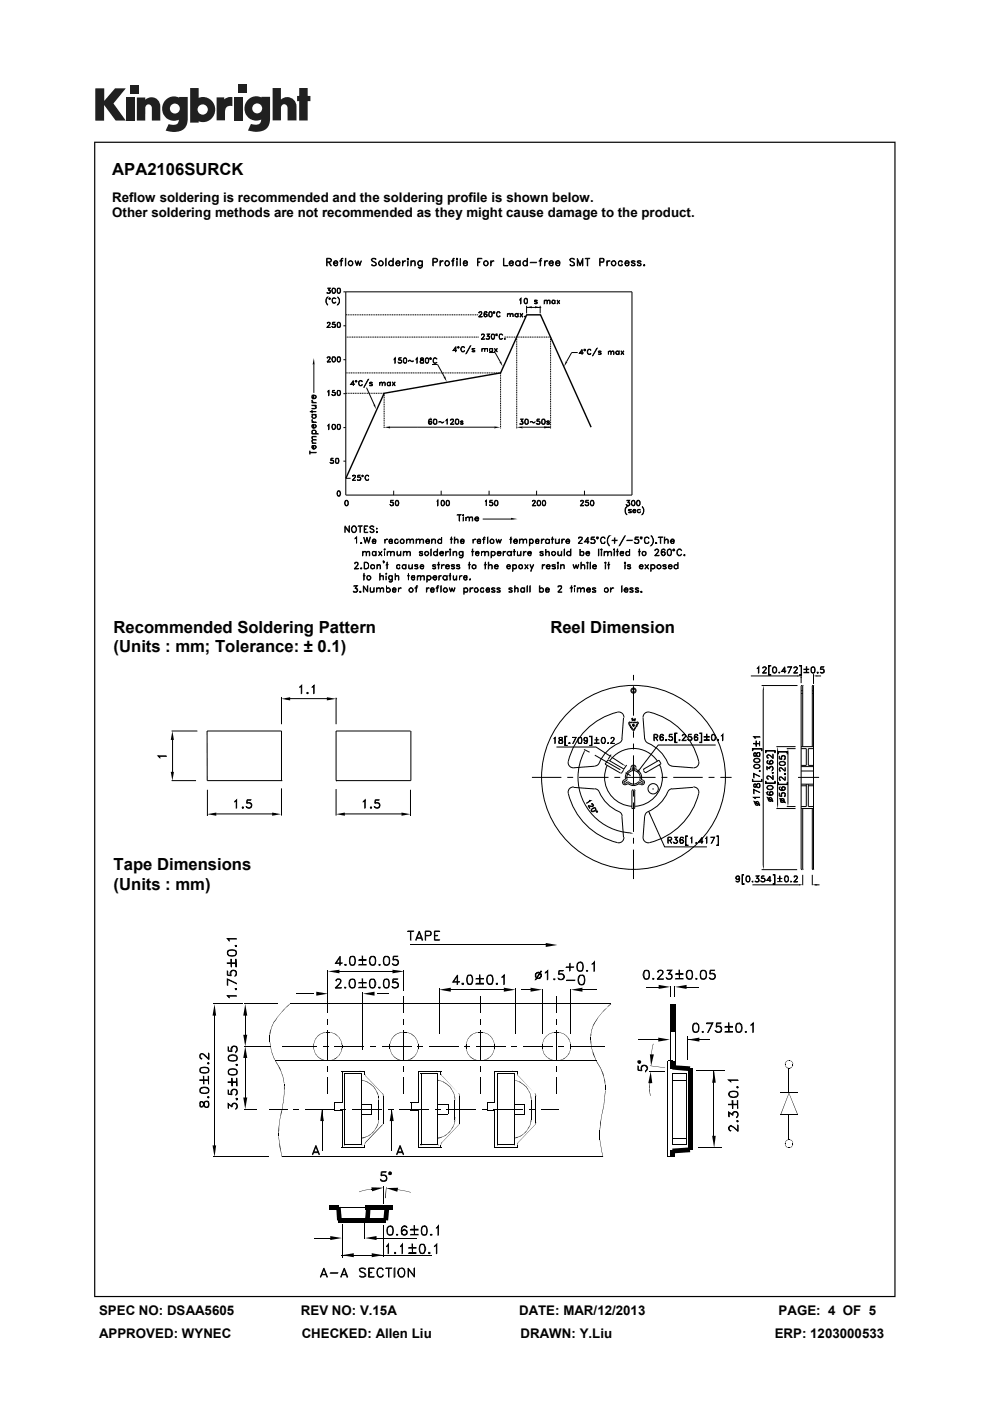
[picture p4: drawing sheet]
<svg xmlns="http://www.w3.org/2000/svg" width="210mm" height="297mm" viewBox="0 0 210 297" stroke-linecap="round" stroke-linejoin="round" font-family="sans-serif">
<defs><g id="words">
<g font-size="3.5">
<text x="23.8" y="37.1">APA2106SURCK</text>
<text x="24.1" y="134.2">Recommended Soldering Pattern</text>
<text x="116.7" y="134.2">Reel Dimension</text>
<text x="24.1" y="138.2">(Units : mm; Tolerance: ± 0.1)</text>
<text x="24.1" y="184.6">Tape Dimensions</text>
<text x="24.1" y="188.6">(Units : mm)</text>
</g>
<g font-size="2.8">
<text x="23.8" y="42.8">Reflow soldering is recommended and the soldering profile is shown below.</text>
<text x="23.8" y="46">Other soldering methods are not recommended as they might cause damage to the product.</text>
<text x="21" y="278.7">SPEC NO: DSAA5605</text>
<text x="63.8" y="278.7">REV NO: V.15A</text>
<text x="110.1" y="278.7">DATE: MAR/12/2013</text>
<text x="165.1" y="278.7">PAGE: 4 OF 5</text>
<text x="21" y="283.6">APPROVED: WYNEC</text>
<text x="64" y="283.6">CHECKED: Allen Liu</text>
<text x="110.4" y="283.6">DRAWN: Y.Liu</text>
<text x="164.3" y="283.6">ERP: 1203000533</text>
</g>
</g></defs>
<g fill="#231f20">
<path d="M20.2 18.7h1.9v2.7l2.3-2.7h2.3l-2.6 3.2 2.6 3.7h-2.2l-2.4-3.3v3.3h-1.9z"/>
<path d="M26.7 20.7h1.8v4.9h-1.8z"/>
<path d="M49.6 20.7h1.8v4.9h-1.8z"/>
<path d="M27.6 18h1.8v1.8h-1.8z"/>
<path d="M50.6 17.9h1.8v1.8h-1.8z"/>
<path d="M29 20.7h1.8v.4a1.9 1.9 0 0 1 2.2-.3 1.9 1.9 0 0 1 1 2v2.8h-1.8v-2.7a.7 .7 0 0 0-.7-.8 .7 .7 0 0 0-.7 .8v2.7h-1.8z"/>
<path d="M45.9 20.6h1.7v.5a2.02 2.02 0 0 1 1.7-.5v1.9h-.2a1.12 1.12 0 0 0-1.4 1.3v1.7h-1.8z"/>
<path d="M57.8 18.7h1.8v2.4a1.98 1.98 0 0 1 2.2-.3 1.98 1.98 0 0 1 1.1 2v2.7h-1.9v-2.6a.7 .7 0 0 0-.7-.8 .7 .7 0 0 0-.7 .8v2.6h-1.8z"/>
<path d="M63.5 18.7h1.8v1.6h.5v1.1h-.5v4.1h-1.8v-4.1h-.5v-1.1h.5z"/>
<path d="M40.3 18.7v7.3h1.8v-.3a2.63 2.63 0 0 0 3.5-2.5 2.63 2.63 0 0 0-3.5-2.5v-2zM41.9 23.2a1.1 1.1 0 0 1 2.2 0 1.1 1.1 0 0 1-2.2 0z"/>
<path d="M35.3 21a2.56 2.56 0 0 0-.6 3.3 2.56 2.56 0 0 0 3.2 1.1 1.09 1.09 0 0 1-1.5 1.1l-.6-.2-.7 1.4a5.3 5.3 0 0 0 3.8-.2 2.69 2.69 0 0 0 .9-2.4v-4.5h-1.8v.1l-.8-.2a2.44 2.44 0 0 0-1.9 .5zM36 23a1.06 1.06 0 0 1 2.1 0 1.06 1.06 0 0 1-2.1 0z"/>
<path d="M52.8 21a2.56 2.56 0 0 0-.6 3.3 2.56 2.56 0 0 0 3.2 1 1.09 1.09 0 0 1-1.5 1.1l-.7-.1-.6 1.4a5.3 5.3 0 0 0 3.7-.3 2.69 2.69 0 0 0 1-2.3v-4.6h-1.8v.2l-.9-.3a2.44 2.44 0 0 0-1.8 .6zM53.5 23a1.06 1.06 0 0 1 2.1 0 1.06 1.06 0 0 1-2.1 0z"/>
</g>
<g fill="#000">
<path d="M66.6 75.9l.1 1.4h-.4zM105.9 76.8l.4-.2 .3 1.1zM111.7 65.2l1.1-.3v.4zM113.5 64.9l1.1 .3-1.1 .1zM120 76.6l.3 .2-.6 .9zM79.2 85.8l.3-.1 .3 1.1zM81.5 90.6l1.2-.2v.4zM94.1 80l.3-.2 .4 1.1zM104.8 90.4l1.3 .2-1.3 .2zM109.6 90.6l1.2-.2v.4zM115.4 90.4l1.4 .2-1.4 .2zM108.4 109.8l1.3 .2-1.3 .2z"/>
<path d="M36.6 155l.3 1.9h-.7zM59.7 148.2l1.8-.4v.7zM69.3 147.8l2 .4-2 .3zM124.1 159l-.1 .6-.3-.1zM161.9 145.3l.1 1h-.2zM164.9 158.3l.1 .6h-.2zM167.1 158.7l.1 .6h-.2zM169.1 143.1l.8 .2-.8 .2zM172.5 143.3l.9-.2v.4zM36.2 163.6h.7l-.3 1.9zM43.9 172.6l2-.3v.7zM57.7 172.3l1.9 .3-1.9 .4z"/>
<path d="M71.3 172.6l1.8-.3v.7zM85.2 172.3l1.8 .3-1.8 .4zM129.5 160.3l.5 .3-.1 .2zM132.2 162l.6 .4-.6-.2zM133.7 176.5l.7 .2-.7 .1zM135.5 163.1l.1 .2-.4 .4zM137.6 172l.3 .6-.2 .1zM164.8 170.8h.2l-.1 .6zM167 170.4h.2l-.1 .6zM161.8 183.5h.2l-.1 .9zM169.4 187.4l.9 .2-.9 .2zM172.3 187.6l.8-.2v.4z"/>
<path d="M45.5 212.9l.3 2.4h-.7zM51.6 219.4h.8l-.4 2.5zM52 212.9l.4 2.4h-.8zM57.2 219.1h.2l-.1 .4zM57.3 218.6h.1v.5h-.2zM57.4 218.2v.4h-.1zM57.5 217.9v.4zM57.7 217.5h.1l-.3 .4zM57.9 217.1l-.1 .4zM58 216.7l.1 .1-.2 .3zM58.5 216.2v.1l-.4 .5-.1-.1zM58.8 215.7l-.3 .6v-.1z"/>
<path d="M59.2 215.2l-.4 .5zM59.6 214.7l-.4 .5zM60.1 214.2l-.5 .5zM60.1 214.2l.5-.5-.5 .5zM60.5 213.7l.5-.5 .1 .1zM61 213.2l.5-.4-.4 .5zM67.1 210.3l2.4 .4-2.4 .4zM67 220.1l.3-.2-.2 .3zM67.3 219.7h.1l-.2 .2zM67.3 219.7l.2-.2 .1 .1-.2 .1zM67.5 219.5l.3-.1zM67.8 219.3l.2-.2-.2 .3z"/>
<path d="M68 219.1h.3zM68.2 219.1h.3zM68.4 219h.4zM68.7 218.9h.3zM69.3 218.8l.7 .1zM68.9 218.8l.4 .1zM69.5 216v1.2zM70 218.8l.3 .2zM70.3 218.9l.3 .2zM70.6 219l.2 .1zM70.8 219.1h.3l-.1 .1zM71.1 219.1l.2 .2-.3-.1z"/>
<path d="M71.2 219.4l.1-.1 .2 .2-.1 .1zM71.4 219.6l.1-.1 .2 .2zM71.7 219.7l.2 .2zM69.5 205.9l2.5-.3v.8zM77 210.7l2.4-.4v.8zM83.3 205.6l2.4 .3-2.4 .5zM83.2 220.1l.2-.2-.1 .3zM83.5 219.7h.1l-.3 .2zM83.5 219.7l.2-.2 .1 .1-.2 .1zM83.7 219.5l.3-.1zM83.9 219.3l.3-.2-.2 .3zM84.2 219.1h.2z"/>
<path d="M84.4 219.1h.3zM84.6 219h.3zM84.9 218.9h.3zM85.5 218.8l.7 .1zM85.1 218.8l.4 .1zM85.6 216l.1 1.2zM86.2 218.8l.3 .2zM86.5 218.9l.2 .2zM86.7 219l.3 .1zM87 219.1h.2l-.1 .1zM87.2 219.1l.3 .2-.4-.1zM87.4 219.4l.1-.1 .2 .2-.1 .1z"/>
<path d="M87.7 219.5l.2 .2-.3-.1zM87.8 219.7h.1l.2 .2zM93.2 209.8l2.4-.4v.9zM99.3 220.1l.3-.2-.2 .3zM99.7 219.7h.1l-.3 .2zM99.7 219.7l.1-.2 .1 .1-.1 .1zM99.8 219.5l.4-.1zM100.1 219.3l.2-.2-.1 .3zM100.3 219.1h.3zM100.6 219.1h.3zM100.8 219h.3zM101.4 218.8l1 .1z"/>
<path d="M101 218.9l.4-.1zM101.8 216l.1 1.2zM102.4 218.8l.2 .2zM102.6 218.9l.3 .2zM102.9 219l.2 .1zM103.1 219.1l.3 .1zM103.4 219.1l.2 .2v.1zM103.6 219.4v-.1l.2 .3zM103.8 219.5l.3 .2h-.1zM104 219.7h.1l.1 .2zM106.9 209.4l2.4 .4-2.4 .5zM112.5 209.4l2.5 .4-2.5 .5z"/>
<path d="M115.5 220.1l.3-.2-.2 .3zM115.8 199.9l2.4 .5-2.4 .4zM115.8 219.7h.1l-.2 .2zM115.8 219.7l.3-.2-.2 .2zM116.1 219.5l.2-.2v.1zM116.3 219.3l.2-.2-.2 .3zM116.5 219.1h.3zM116.8 219.1l.2-.1zM117 219l.3-.1zM117.5 218.8l1 .1zM117.3 218.9l.2-.1zM118 216h.1v1.2h-.1z"/>
<path d="M118.5 218.8l.3 .2zM118.8 218.9l.3 .2zM119.1 219l.2 .1zM119.3 219.1l.3 .1zM119.6 219.1l.2 .2-.1 .1zM119.7 219.4l.1-.1 .2 .3zM120 219.5l.2 .2zM120.2 219.7l.2 .2zM121.1 209.8l2.4-.4v.9zM125.2 219.5h.2l-.1 .3zM125.3 219.1l.1 .4h-.2zM125.4 218.6l-.1 .5z"/>
<path d="M125.5 218.2l-.1 .4zM125.7 217.9l-.1 .4zM125.7 217.5v.4zM125.9 217.1h.2l-.3 .4zM126.2 216.7l-.1 .4h-.2zM126.5 216.2l.1 .1-.4 .5v-.1zM126.8 215.7l-.2 .6-.1-.1zM127.3 215.2l-.5 .5zM127.7 214.7l-.4 .5zM128.1 214.2h.1l-.5 .5zM128.1 214.2l.6-.5-.5 .5zM129 213.2l.1 .1-.5 .4z"/>
<path d="M129 213.2l.5-.4 .1 .1-.5 .4zM139.7 208.8l2.5 .4-2.5 .5zM142.2 212.9h1v5.9h-1zM143.2 209.2l2.4-.4v.9zM145.9 220.4l2.4-.4v.8zM51.6 232.7h.8l-.4 2.4zM52 221.9l.4 2.4h-.8zM57.2 219.5l.1 1.3zM57.2 220.8l.2 .5zM57.3 221.3l.1 .6zM57.4 221.9l.1 .5zM57.4 222.4l.2 .5z"/>
<path d="M57.5 222.9l.3 .4-.1 .1zM57.8 223.3l.1 .5-.2-.4zM57.9 223.8l.2 .4-.1 .1zM58.1 224.2l.3 .5-.4-.4zM58.3 224.7l.3 .5h-.1zM58.6 225.2l.3 .4-.1 .1-.3-.5zM59 239.5h.2l-.1 .8zM58.9 225.6l.2 .4-.1 .1-.2-.4zM59.1 238.8l.1 .7h-.2zM59.2 238.1v.8zM59.3 237.4l-.1 .7zM59.1 226l.3 .4-.2 .1z"/>
<path d="M59.5 236.7l-.2 .7zM59.2 226.5l.2-.1 .1 .5zM59.6 236h.1l-.2 .7zM59.5 226.9h.1l.1 .5zM59.8 235.1l-.1 .9h-.1zM59.6 227.4l.3 .4-.1 .1zM59.9 234.4v.8zM60.1 233.5l-.2 .9zM59.8 227.9l.1-.1 .2 .5zM60 228.3l.1 .5zM60.1 232.8v.8zM60.2 229.7l.1 .5z"/>
<path d="M60.1 228.7l.1 .5zM60.2 231.9l-.1 .9zM60.2 230.7h.2l-.1 .5zM60.1 229.2l.2 .5zM60.2 231.2l.1 .8zM60.2 230.2l.2 .5h-.2zM62.3 235.1l1.1 .1zM66.4 221.6h.2l-.1 .3zM66.4 221.9l.2 .2h-.2zM66.4 222.1h.2v.3zM66.5 221.3l.1 .3h-.2zM66.5 222.4l.2 .2z"/>
<path d="M66.6 221.1l-.1 .2zM66.6 222.6l.1 .3zM66.7 220.8l-.1 .3zM66.7 222.9l.1 .2zM66.7 220.6v.2zM66.7 223.1l.2 .3zM66.8 220.3l-.1 .3zM66.8 223.4l.3 .1-.1 .1zM67 220.1l.1 .1-.3 .1zM67.1 223.5l.2 .3-.3-.2zM67.2 223.8l.2 .2-.1 .1zM67.4 224l.2 .1-.1 .1-.2-.1z"/>
<path d="M67.6 224.1l.2 .2v.1l-.3-.2zM67.8 224.3l.2 .3-.2-.2zM68 224.4l.3 .2h-.3zM68.3 224.6h.2h-.3zM68.5 224.6l.3 .1h-.4zM68.5 221.8h1.2v.1h-1.2zM68.8 224.7l.2 .1h-.3zM68.3 235.1l.4 2.6h-.8zM69 224.8l.3 .1h-.4zM69.3 224.8l.2 .1zM69.5 226v1.2zM69.5 224.8l.5 .1z"/>
<path d="M70 224.8l.3-.1zM70.3 224.7l.3-.1zM70.6 224.6h.2zM71 224.4l.1 .2h-.3zM71 233.6h1.5v.2h-1.5zM71 233.7l.1 1.7zM71 235.3h1.5v.2h-1.5zM71 224.4h.3l-.2 .2zM71.4 224.1l.1 .1-.2 .2-.1-.1zM71.4 224.1l.3-.1-.2 .2zM71.8 223.8l-.1 .3zM72 223.5l.1 .1-.3 .2z"/>
<path d="M72.1 223.4v.2zM71.8 219.9l.3 .2-.1 .1zM72.2 223.1l-.1 .3zM72.1 220.1l.1 .2-.2-.1zM72.2 235.1l1.2 .1zM72.3 222.9l-.1 .2zM72.1 220.3l.2 .3zM72.4 222.6l-.1 .3zM72.2 220.6l.2 .2zM72.4 222.4h.2l-.1 .2zM72.5 221.6l.1 .5zM72.3 220.8l.2 .3z"/>
<path d="M72.5 222.1l.1 .3h-.2zM72.4 221.3h.2v.3zM72.4 221.1l.2 .2h-.2zM76.7 229l.4 .1zM77.1 229.1l.2 .1-.3-.1zM77.3 227.7l.1 .1zM77.3 227.8l.2 .1-.1 .1zM77.3 227.1l.1 .6zM77.5 227.9l-.1 .1zM77.4 228l.2 .1zM77.5 228.1l3.6 3.7zM77.3 229.1l.4 .1z"/>
<path d="M77.7 229.2l.2 .3-.3-.2zM77.9 229.4l.4 .2h-.1zM78.3 229.6l.2 .1-.3-.1zM78.5 221.8h1.2v.1h-1.2zM78.5 229.7l.3 .2-.4-.1zM78.8 229.9l.2 .3h-.1l-.2-.2zM79.4 239.7l-.1 .3-.1-.1zM79 230.2l.3 .1-.4-.1zM79.5 239.5l-.1 .2zM79.2 230.4l.1-.1 .1 .3v.1zM79.7 239.1l.1 .1-.3 .3zM79.4 230.7v-.1l.2 .2-.1 .1z"/>
<path d="M79.9 238.9l-.1 .3zM79.5 230.9l.1-.1 .2 .4zM80 238.6h.1l-.1 .4zM79.7 231.2l.3 .2-.1 .1zM80.1 238.3v.3h-.1zM79.9 231.5l.1-.1 .1 .4h-.1zM80.2 237.9l-.1 .4zM80.2 232.4l.1 .3zM80 231.8h.1v.3zM80.2 237.7l.1 .3zM80.3 237.3l-.1 .4zM80.3 237l.1 .3z"/>
<path d="M80.1 232.1l.1-.1 .1 .4zM80.3 233l.1-.1v.4zM80.2 232.7l.1 .3zM81 238.5l.2-.1-.1 .2zM81.2 238.3l-.1 .1zM81.2 238.1l.1 .2zM81 231.8h.2l-.1 .1zM81.2 237.9h.2l-.1 .2zM81.2 232.1l.1-.1-.1 .3zM81.1 231.9l.1-.1v.3zM81.3 232.2l.1 .2h-.2zM82.2 235.1l1.2 .1z"/>
<path d="M82.6 221.9h.1v.2zM82.7 221.3v.3zM82.7 221.6v.3h-.1zM82.7 222.1v.3zM82.7 222.4l.1 .2zM82.7 221.1v.2zM82.7 222.6l.2 .3zM82.8 220.8l-.1 .3zM82.8 222.9l.2 .2zM82.9 220.6l-.1 .2zM82.9 223.1l.2 .3zM83 220.3l-.1 .3z"/>
<path d="M83 223.4l.3 .1-.1 .1zM83.2 220.1l.1 .1-.3 .1zM83.3 223.5l.1 .3-.2-.2zM83.3 223.8l.3 .2-.1 .1zM83.6 224l.2 .1-.1 .1-.2-.1zM83.1 235.1l.4 2.6h-.8zM83.8 224.1l.2 .2-.1 .1-.2-.2zM84 224.3l.2 .3-.3-.2zM84.2 224.4l.2 .2h-.2zM84.4 224.6h.3h-.3zM84.7 224.6l.2 .1h-.3zM84.9 224.7l.3 .1h-.3z"/>
<path d="M85.2 224.8l.3 .1h-.4zM85.5 224.8l.2 .1zM85.6 226l.1 1.2zM85.7 224.8l.5 .1zM86.2 224.8l.3-.1zM86.5 224.7l.2-.1zM86.7 224.6h.3zM87.1 224.4l.1 .2h-.2zM87.1 233.6h1.6v.2h-1.6zM87.1 233.7l.1 1.7zM87.1 235.3h1.6v.2h-1.6zM87.1 224.4h.4l-.3 .2z"/>
<path d="M87.6 224.1l.1 .1-.2 .2-.1-.1zM87.6 224.1h.3zM88 223.8l-.1 .3-.1-.1zM88.2 223.5v.1l-.2 .2zM88.2 223.4v.2zM88 219.9l.2 .2v.1zM88.4 223.1l-.2 .3zM88.2 220.1l.1 .2-.1-.1zM88.5 221.8h1.2v.1h-1.2zM88.5 222.9l-.1 .2zM88.2 220.3l.3 .3zM88.6 222.6l-.1 .3z"/>
<path d="M88.4 220.6l.2 .2zM88.7 222.4l-.1 .2zM88.7 221.3l.1 1.1zM88.5 220.8l.2 .3zM88.6 221.1l.2 .2zM92.2 235.1l1.2 .1zM92.9 229l.3 .1zM93.2 229.1l.3 .1-.3-.1zM93.5 227.7l.1 .1zM93.5 227.8l.2 .1-.1 .1zM93.5 227.1l.1 .6zM93.7 227.9l-.1 .1z"/>
<path d="M93.6 228l.1 .1zM93.7 228.1l3.5 3.7zM93.5 229.1l.3 .2zM93.8 229.2l.3 .3zM94.1 229.4l.3 .2h-.1zM94.4 229.6l.3 .1-.4-.1zM94.7 229.7l.2 .2-.3-.1zM94.9 229.9l.3 .3h-.1l-.3-.2zM95.2 230.2l.2 .1-.3-.1zM95.5 239.7l-.1 .3v-.1zM95.4 230.4v-.1l.2 .3-.1 .1zM95.7 239.5l-.2 .2z"/>
<path d="M95.5 230.7l.1-.1 .2 .2-.1 .1zM95.9 239.1v.1l-.2 .3zM95.7 230.9l.1-.1 .1 .4zM96 238.9l-.1 .3zM95.9 231.2l.2 .2-.1 .1zM96.2 238.6l-.1 .4zM96 231.5l.1-.1 .2 .4zM96.3 238.3l-.1 .3zM96.2 231.8l.1 .3zM96.4 237.9l-.1 .4zM96.3 232.1l.1-.1 .1 .4zM96.4 237.7h.1v.3z"/>
<path d="M96.5 237v.3zM96.5 233v-.1v.4zM96.4 232.7h.1v.3zM96.4 232.4l.1 .3h-.1zM96.5 237.3v.4h-.1zM97.2 238.5l.2-.1zM97.4 238.3l-.1 .1zM97.4 238.1l.1 .2zM97.2 231.8h.2l-.1 .1zM97.4 237.9h.2l-.1 .2zM97.4 232.1l.1-.1-.1 .3zM97.3 231.9l.1-.1v.3z"/>
<path d="M97.5 232.2l.1 .2h-.2zM98.5 221.8h1.2v.1h-1.2zM98.7 221.9h.2v.2zM98.8 221.3l.1 .3zM98.8 221.6l.1 .3h-.2zM98.8 222.1l.1 .3zM98.8 222.4l.2 .2zM98.9 221.1l-.1 .2zM98.9 222.6l.2 .3zM99 220.8l-.1 .3zM99 222.9l.2 .2zM99.1 220.6l-.1 .2z"/>
<path d="M99.1 223.1l.1 .3zM99.2 220.3l-.1 .3zM99.2 223.4l.2 .1-.1 .1zM99.3 220.1l.1 .1-.2 .1zM99.4 223.5l.2 .3-.3-.2zM99.5 223.8l.3 .2-.1 .1zM99.8 224l.1 .1-.1 .1-.1-.1zM99.9 224.1l.3 .2-.1 .1-.3-.2zM100.2 224.3l.1 .3-.2-.2zM100.3 224.4l.3 .2h-.3zM100.6 224.6h.3l-.1 .1zM100.9 224.6l.2 .1h-.3z"/>
<path d="M101.1 224.7l.3 .2-.4-.1zM101.4 224.8l.5 .1zM101.8 226l.1 1.2zM101.9 224.8l.5 .1zM102.2 235.1l1.2 .1zM102.4 224.8l.2-.1zM102.6 224.7l.3-.1zM102.9 224.6h.2zM103.1 224.6l.3-.2v.2zM103.3 233.7l.1 1.7zM103.4 224.4h.3l-.3 .2zM103.4 233.6h1.4v.2h-1.4z"/>
<path d="M103.4 235.3h1.4v.2h-1.4zM103.6 224.3l.2-.2-.2 .3zM104 224l.1 .1-.3 .1zM104.2 223.8l-.1 .3-.1-.1zM104.3 223.5l.1 .1-.2 .2zM104.4 223.4v.2zM104.2 219.9l.2 .2-.1 .1zM104.6 223.1l-.2 .3zM104.4 220.1l.1 .2-.2-.1zM104.7 222.9l-.1 .2zM104.4 220.3l.3 .3zM104.8 222.6l-.1 .3z"/>
<path d="M104.6 220.6l.2 .2zM104.8 222.4v.2zM104.8 221.3l.1 1.1zM104.7 220.8l.1 .3zM104.8 221.1l.1 .2zM108.5 221.8h1.2v.1h-1.2zM109.1 229l.3 .1zM109.4 229.1l.3 .1zM109.7 227.7l.1 .1zM109.7 227.8l.1 .1-.1 .1zM109.7 227.1v.6zM109.8 227.9l.1 .1h-.2z"/>
<path d="M109.8 228l.1 .1zM109.9 228.1l3.5 3.7zM109.7 229.1l.3 .2zM110 229.2l.3 .2v.1zM110.3 229.4l.3 .2-.3-.1zM110.6 229.6l.2 .1-.3-.1zM110.8 229.7l.3 .2-.3-.1zM111.1 229.9l.3 .3h-.1l-.3-.2zM111.7 239.7l-.1 .3-.1-.1zM111.4 230.2l.2 .1-.3-.1zM111.9 239.5l-.2 .2zM111.5 230.4l.1-.1 .2 .3-.1 .1z"/>
<path d="M112 239.1l.1 .1-.2 .3zM111.7 230.7l.1-.1 .1 .2v.1zM112.2 238.9l-.1 .3zM111.9 230.9v-.1l.2 .4zM112.2 235.1l1.2 .1zM112.4 238.6l-.1 .4zM112 231.2l.3 .2-.1 .1zM112.5 238.3l-.1 .3zM112.2 231.5l.1-.1 .2 .4zM112.5 237.9v.4zM112.4 231.8l.1 .3zM112.5 237.7h.2l-.1 .3z"/>
<path d="M112.6 237l.1 .3zM112.5 232.1v-.1l.1 .4zM112.6 237.3l.1 .4h-.2zM112.6 233l.1-.1v.4zM112.5 232.7h.2l-.1 .3zM112.5 232.4l.2 .3h-.2zM113.4 238.5l.2-.1zM113.6 238.3l-.1 .1zM113.4 231.8h.2l-.1 .1zM113.6 238.1h.1l-.1 .2zM113.5 231.9l.1-.1v.3zM113.6 237.9l.1 .2h-.1z"/>
<path d="M113.6 232.3l.1-.1v.2zM113.6 232.1v-.1l.1 .2-.1 .1zM115 221.3l.1 1.1zM115 222.4l.2 .2zM115.1 221.1l-.1 .2zM115.1 222.6l.1 .3zM115.2 220.8l-.1 .3zM115.2 222.9l.1 .2zM115.2 220.6v.2zM115.2 223.1l.2 .3zM115.3 220.3l-.1 .3zM115.3 223.4l.3 .1-.1 .1z"/>
<path d="M115.5 220.1l.1 .1-.3 .1zM115.6 223.5l.2 .3-.3-.2zM115.7 223.8l.2 .2-.1 .1zM115.9 224l.2 .2-.3-.1zM116.1 224.1l.2 .2v.1zM116.3 224.3l.2 .3-.2-.2zM116.5 224.4l.3 .2h-.3zM116.8 224.6l.2 .1zM117 224.6l.3 .2zM117.3 224.7l.2 .2zM117.5 224.8l.5 .1zM118 226h.1v1.2h-.1z"/>
<path d="M118 224.8l.5 .1zM118.5 221.8h1.1v.1h-1.1zM118.5 224.8l.3-.1zM118.8 224.7l.3-.1zM119.1 224.6h.2zM119.3 224.6l.3-.2v.2zM119.6 224.4h.2l-.2 .2zM119.7 224.3l.3-.2-.2 .3zM120.2 224v.1l-.2 .1zM120.3 223.8l-.1 .3v-.1zM120.5 223.5l.1 .1-.3 .2zM120.6 223.4h.1l-.1 .2z"/>
<path d="M120.3 219.9l.3 .2-.1 .1zM120.7 223.1v.3h-.1zM120.5 220.2l.1-.1 .1 .2zM120.8 222.9l-.1 .2zM120.6 220.3h.1l.1 .3zM120.9 222.6l-.1 .3zM120.7 220.6l.2 .2zM121 222.4l-.1 .2zM121 221.3l.1 1.1zM120.8 220.8l.2 .3zM120.9 221.1l.2 .2zM125.2 219.8l.1 .5z"/>
<path d="M125.2 220.3l.2 .5h-.2zM125.2 220.8h.2v.5zM125.3 221.3l.2 .6zM125.4 221.9l.2 .5zM125.5 222.4l.2 .5zM125.7 222.9l.2 .4-.2 .1zM125.7 223.4l.2-.1 .2 .5h-.2zM125.9 223.8h.2l.1 .5zM126.2 224.2l.2 .5-.2-.4zM126.3 224.7l.4 .5h-.1zM126.7 225.2l.2 .4-.1 .1-.2-.5zM126.9 225.6l.3 .4-.1 .1-.3-.4z"/>
<path d="M127.3 238.1h.1l-.1 .8zM127.3 238.8l-.1 .7zM127.2 226l.2 .4-.1 .1-.2-.4zM127.4 237.4v.7h-.1zM127.5 236.7l-.1 .7zM127.4 226.4l.1 .5zM127.7 236l-.2 .7zM127.9 235.1l-.2 .9zM127.6 226.9l.3 .5h-.2zM128 234.4l-.1 .8zM127.7 227.4h.2l.1 .4-.1 .1zM127.9 227.9l.1-.1 .1 .5z"/>
<path d="M128.1 233.5l-.1 .9zM128 228.3l.1 .5zM128.2 232.8v.8zM128.3 231.9l-.1 .9zM128.4 230.2v1zM128.2 229.2h.2v.5zM128.1 228.8l.1-.1 .2 .5h-.2zM128.4 231.2v.8zM128.3 229.7l.1 .5zM137.7 230.4h.1v.4zM137.8 223.5h.9l-.6 2.5zM137.7 231.2h.1v.4z"/>
<path d="M137.7 230.8l.1 .4h-.1zM137.8 230v.4h-.1zM137.8 229.6h.1l-.1 .4zM137.8 231.6v.4zM137.8 229.2h.2l-.1 .4h-.1zM137.9 231.9l.1 .5zM138.1 223.6l.1 .6zM138.1 224.1l.1 .6zM138.2 223l-.1 .6zM138.3 222.4l-.1 .6zM138.4 221.9l-.1 .5zM138 227.2l.4 2.4h-.9z"/>
<path d="M138.5 221.3l-.1 .6zM139.6 220l2.5 .4-2.5 .4zM137.8 225.9l3.3 .5zM141.7 224.8h1v.2h-1zM142.2 224.9h1v1.7h-1zM142.7 225.8l3.7 .3-.1 1-3.7-.3zM151.5 227.1l.3 2.5h-.8zM165.5 236.3l.4 .1zM167.3 231.8l-1.7 4.6-.1-.1zM166.5 225.6h.1v.2h-.1zM166.5 225.8h.1zM166.5 225.3l.1 .2z"/>
<path d="M166.5 225.4l.1 .2h-.1zM166.5 225.8v.2zM166.6 225.9l.1 .2-.2-.1zM166.6 225.2h.1l-.2 .1zM166.6 226.1l.2 .1-.1 .1zM166.6 225.2h.2zM166.8 226.2v.1zM166.7 225.1h.2zM166.9 226.3l.1 .1-.2-.1zM166.8 225l.2-.1-.1 .2zM167 226.3h.1l-.1 .2zM167 224.9h.1z"/>
<path d="M167.1 226.3l.1 .2h-.2zM167 224.8l.2 .1zM167.2 226.4l.2 .1zM167.3 231.8l1.9 4.5v.1zM167.4 226.4l.1 .1zM167.2 224.8l.2-.1v.2zM167.5 226.4l.1-.1v.2zM167.5 224.8l.1 .1zM167.4 224.7l.1 .2zM167.6 226.3l.2 .1-.2 .1zM167.7 226.3h.2zM167.6 224.8l.2 .1-.1 .1z"/>
<path d="M167.8 226.3l.2-.1-.1 .1zM167.8 224.9v.2zM168 226.1v.2zM167.8 225.1l.1-.1 .1 .2zM168.1 225.9v.1l-.1 .1zM168 225.1v.1zM168.1 225.9l.1-.1-.1 .2zM168.1 225.6l.1 .2zM168 225.2h.1v.1zM168.1 225.5l.1-.1v.2zM168.1 225.3l.1 .1-.1 .1zM45.1 242.9h.7l-.3 2.4z"/>
<path d="M59 240.3l.1 .6zM59 240.9l.2 .7zM59.1 241.6l.2 .6zM59.2 242.2l.3 1h-.2zM59.3 243.2h.2l.1 1zM59.6 244.2l.2 1zM69.8 255.5h1.9v1h-1.9zM71.7 258.2h10.2v1h-10.2zM71.3 256l.9-.1 .3 2.8-1 .1zM76.1 252.7l.6-.2-.5 .3zM76.7 241.2h.3l.1 .1zM77 241.2l.3-.1v.1l-.2 .1z"/>
<path d="M76.7 252.5l.5-.2zM77.3 241.1h.4l-.4 .1zM77.3 242.5l.1 .2zM77.3 242.7l.1 .6zM77.4 242.3l.1 .1zM77.3 242.5l.2-.1-.1 .2zM77.4 242.3h.2zM81 238.5l.1 .1-3.5 3.7-.1-.1zM77.6 255.5h5.7v1h-5.7zM77.6 241l.3-.1zM77.7 255.9l.9 .1-.2 2.8-1-.1zM77.2 252.3l.5-.1z"/>
<path d="M77.9 240.9l.4-.1zM77.7 252.2h.5zM78.2 240.7l.3-.1zM78.4 240.6l.4-.2-.3 .2zM78.7 252.1l1 .1zM78.2 252.2l.5-.1zM78.9 240.1l.1 .1-.3 .2zM78.8 251.7l2.5 .1-2.4 .8zM78.9 240.1l.3-.2 .1 .1-.3 .2zM81.6 255.9l1 .1-.3 2.8-1-.1zM83.3 252l.9 .2zM81.9 251.9l2.5-.1-.1 .9z"/>
<path d="M84.2 252.2l1 .2zM85.2 252.3l.9 .3zM86.1 252.5l1 .3zM92.9 241.2h.3v.1zM93.2 241.2l.3-.1v.1l-.3 .1zM93.5 241.1l.3-.1-.3 .2zM93.5 242.5l.1 .2zM93.5 242.7l.1 .6zM93.6 242.3l.1 .1zM93.6 242.4v.2zM97.2 238.5l-3.5 3.8zM93.6 242.3l.1-.1v.1z"/>
<path d="M93.8 241l.3-.1zM94.1 240.9l.3-.1zM94.3 240.7l.4-.1zM94.6 240.6l.3-.2-.2 .2zM95.1 240.1l.1 .1-.4 .2zM95.1 240.1l.3-.2v.1l-.2 .2zM109.1 241.2h.3v.1zM109.4 241.2l.3-.1v.1l-.3 .1zM109.7 241.1l.3-.1-.3 .2zM109.7 242.5l.1 .1-.1 .1zM109.7 242.7v.6zM109.7 242.4l.1 .2-.1-.1z"/>
<path d="M109.8 242.3h.1l-.2 .1zM113.4 238.5l-3.5 3.8zM109.8 242.3l.1-.1v.1zM110 241h.3zM110.3 240.9l.3-.1zM110.5 240.7l.3-.1zM110.8 240.6l.3-.2-.3 .2zM111.3 240.1l.1 .1-.4 .2zM111.3 240.1l.2-.2 .1 .1-.2 .2zM127.2 241.6l.1 .6zM127.3 242.2l.2 1zM127.4 243.2l.3 1z"/>
<path d="M127.6 244.2l.3 1zM141.7 245.1h1v.2h-1zM142.2 243.8h1v1.4h-1zM145.9 226.6h1v17.2h-1zM142.6 243.5l3.7-.2 .1 1-3.7 .2zM151 240.8h.8l-.3 2.6zM166.5 242.4l.1 .1zM166.5 242.5h.1v.2zM166.5 242.1l.1 .2zM166.5 242.3l.1 .1h-.1zM166.5 242.7v.2zM166.6 242.8l.1 .1h-.2z"/>
<path d="M166.5 242.1l.2-.1-.1 .2zM166.6 242.9l.2 .1-.1 .1zM166.7 241.8l.1 .1-.2 .1zM166.8 243v.2zM166.7 241.8h.2zM166.9 243.1l.1 .2-.2-.1zM166.8 241.7h.2l-.1 .1zM167 243.2h.1zM167 241.7h.1zM167.1 243.2l.1 .2-.2-.1zM167.2 241.6l.2 .1zM167 241.7l.2-.1-.1 .1z"/>
<path d="M167.2 243.3l.3 .1zM167.4 241.6l.1 .1zM167.5 243.3l.1-.1zM167.6 243.2l.2 .1zM167.5 241.6l.1 .1zM167.7 243.2h.2zM167.6 241.7h.2zM167.8 243.1l.2-.1-.1 .2zM167.8 241.7v.1zM168 242.9v.2zM167.8 241.8l.1-.1 .1 .2zM168.1 242.8v.1h-.1z"/>
<path d="M168 241.8l.1 .2zM168.1 242.8l.1-.1-.1 .2zM168.1 242.3l.1 .4zM168 242l.1 .1v.1zM168.1 242.2v-.1l.1 .2zM70 262.1l2.5 .4-2.5 .4zM72.5 266.1l2.5-.4v.9zM78.9 265.7l2.4 .4-2.4 .5zM77.4 262.5l2.5-.4v.8z"/>
<path d="M20 30v245h169.9v-245zM20.2 30.3h169.5v244.5h-169.5z"/>
</g>
<g fill="none" stroke="#000" stroke-width=".21">
<path d="M69.4 55.5l.7-.1 .1-.4-.8-.2-.1 1.6v-1.6h.6l.4 .2a.46 .46 0 0 1-.4 .6h-.5M69.7 55.6l.6 .8-.5-.8M70.9 55.5l.1-.1a.36 .36 0 0 1 .4 0 .36 .36 0 0 1 .2 .4h-.8zM71 55.4l.3-.1 .3 .3v.2h-.8l.2 .4a.36 .36 0 0 0 .6-.2v.1a.53 .53 0 0 1-.8 .1 .53 .53 0 0 1 .2-.8zM72.1 55.3l.6 .1zM72.5 54.8l-.2 1.6v-1.4l.4-.2-.3 .1M73.3 54.8v1.6zM75.3 55.3l.4 .8 .3-.8 .3 .8 .3-.8-.3 1.1-.3-.9-.3 .9zM78.8 55a.6 .6 0 0 1 1 0l-.4-.2-.6 .2 .2 .4 .8 .4v.3a.6 .6 0 0 1-1 0l.3 .2 .7-.2v-.2l-.8-.5zM81.8 54.8l.1 1.6zM83.3 54.8l.1 1.6zM84.1 55.5l.1-.1a.36 .36 0 0 1 .4 0 .36 .36 0 0 1 .2 .4h-.8z"/>
<path d="M84.2 55.4l.3-.1 .4 .3v.2h-.9l.2 .4a.36 .36 0 0 0 .6-.2l.1 .1a.53 .53 0 0 1-.9 .1 .53 .53 0 0 1 .2-.8zM85.4 55.3v1.1zM85.5 55.5l.5-.2-.6 .5zM86.4 54.8h.1l.1 .1-.1 .1zM86.5 55.3v1.1zM86.5 54.8v.1zM87.1 55.3l.1 1.1zM87.6 55.3l.4 .1 .1 1-.2-1h-.3l-.4 .2zM89.5 55.3v1.3a.47 .47 0 0 1-.4 .3 .47 .47 0 0 1-.4-.3l.3 .2 .4-.1zM91.9 55.5l.7-.1 .1-.4-.2-.2h-.6l-.1 1.6v-1.6h.7l.3 .2-.2 .5-.7 .1M93.3 55.3l.1 1.1zM93.7 55.3l.3 .1h-.3l-.3 .4z"/>
<path d="M95.8 55.3l.5 .1zM96.1 54.8l-.1 1.6v-1.4l.4-.2-.3 .1M96.9 54.8h.1v.2zM96.9 55.3l.1 1.1zM96.9 54.8l.1 .1zM97.6 54.8v1.6M98.4 55.4h.4l.3 .4h-.8zM98.4 55.4l.4-.1 .4 .3v.2h-.9l.1 .4 .4 .1 .3-.3 .1 .1a.55 .55 0 0 1-.9 .1 .55 .55 0 0 1 .1-.8zM101.3 54.8h.9h-.8v1.6zM101.4 55.5l.4 .1h-.4M104.1 55.3l.1 1.1zM104.2 55.5l.6-.2-.6 .5z"/>
<path d="M106.8 54.8l.1 1.5 .8 .1h-.9zM108.1 55.5l.1-.1a.36 .36 0 0 1 .4 0 .36 .36 0 0 1 .2 .4h-.7zM108.2 55.4l.4-.1 .3 .3v.2h-.8l.1 .4a.36 .36 0 0 0 .6-.2l.1 .1a.53 .53 0 0 1-.8 .1 .53 .53 0 0 1 .1-.8zM109.4 55.5l.3-.2h.3l.3 .2-.3-.1a.48 .48 0 0 0-.6 .4 .48 .48 0 0 0 .6 .5l.3-.2-.3 .3a.56 .56 0 0 1-.6-.3 .56 .56 0 0 1 0-.6zM110.3 55.3v1.1zM111.1 55.4l.2-.1 .5 .2-.3-.1a.48 .48 0 0 0-.6 .4 .48 .48 0 0 0 .6 .5l.3-.2-.5 .3a.62 .62 0 0 1-.2-1zM111.8 54.8l.1 1.6zM112.5 55.6l1.3 .1zM114.3 55.3l.5 .1zM114.7 54.8l-.1 1.6v-1.4l.3-.2-.2 .1M115.5 55.3l.1 1.1zM115.8 55.4h.4a.46 .46 0 0 0-.6 .4z"/>
<path d="M116.6 55.5l.5-.1 .2 .4h-.8zM116.7 55.4l.2-.1a.44 .44 0 0 1 .5 .5l-.9 .1a.46 .46 0 0 0 .6 .4l.2-.3 .1 .1-.3 .3a.56 .56 0 0 1-.6-.4 .56 .56 0 0 1 .2-.6zM117.9 55.8v.1a.47 .47 0 0 0 .3 .4 .47 .47 0 0 0 .4-.1l.1-.2-.1 .3a.52 .52 0 0 1-.7-.2zM118 55.5l.5-.1 .2 .4h-.8zM118 55.4h.6l.1 .4h-.8zM120.8 55a.6 .6 0 0 1 1.1 0l-.4-.2-.6 .2 .2 .4 .6 .2 .2 .5a.6 .6 0 0 1-1.1 0l.4 .2 .6-.1v-.4l-.7-.4zM122.4 54.8l.6 1.3 .6-1.3v1.6l-.1-1.3-.5 1.3-.5-1.3-.1 1.3zM124.1 54.8h1zM124.6 54.8v1.6v-1.6M127.3 55.5l.7-.1v-.5l-.7-.1-.1 1.6v-1.6h.8v.7l-.7 .1M128.7 55.3l.1 1.1zM129 55.4h.4a.46 .46 0 0 0-.6 .4z"/>
<path d="M131.3 55.4l.2-.1 .4 .1v.2v-.2a.48 .48 0 0 0-.6 .1 .48 .48 0 0 0 0 .6 .48 .48 0 0 0 .6 .1v-.2v.3l-.4 .1a.62 .62 0 0 1-.2-1zM132.7 55.4h.4l.3 .4h-.8zM132.7 55.4l.4-.1 .4 .3v.2h-.9l.1 .4 .4 .1 .3-.3 .1 .1a.55 .55 0 0 1-.9 .1 .55 .55 0 0 1 .1-.8zM134 56.2h.6M134 55.4h.6M134 55.6l.7 .4-.1 .3h-.6l-.1-.2 .1 .2M134 55.4v.3M134.6 55.9v.4M134.6 55.4l.1 .1a.47 .47 0 0 0-.4-.2 .47 .47 0 0 0-.4 .2l.1 .2 .6 .3M135.2 56.2h.7M135.2 55.4h.7M135.2 55.6l.6 .2 .2 .3a.46 .46 0 0 1-.4 .3 .46 .46 0 0 1-.5-.3l.2 .2"/>
<path d="M135.3 55.4v.3M135.8 55.9v.4M135.8 55.4l.2 .1a.46 .46 0 0 0-.4-.3 .46 .46 0 0 0-.5 .3l.1 .2 .7 .3M136.6 56.1l.2 .1-.1 .2zM136.6 56.2l.1 .1zM66.6 77.3v6M69.4 62l.1 .1M69.4 76.7l.7 .1h-.7M69.4 63.1l.1-.1-.3 .4v.8l.2 .5a1.3 1.3 0 0 1 0-1.6zM69.4 68.4l.4-.1 .2 .3-.6 .8h.7h-.7l.6-.7v-.3h-.5l-.1 .2zM69.5 75.7h.5v.3l-.6 .8 .6-.7v-.3l-.2-.1-.4 .2zM69.7 61.5h.3a.38 .38 0 0 1-.1 .6 .38 .38 0 0 1-.5-.1v.1h.6v-.1"/>
<path d="M69.7 61.5l.3-.4h-.6h.6l-.4 .4 .4 .3M69.8 61.5l.2 .3-.2 .3M69.8 63.2h.2v.2l-.1 .1zM69.8 63.3h.2zM70.5 69.3l.1 .1M70.5 63.4l.3-.3 .4 .3-.1-.2h-.5a.69 .69 0 0 0 0 1h.4l.2-.2-.1 .2h-.5l-.1-.2zM70.5 61.2h.5M70.5 61.1h.5l.1 .2v.7l-.1 .1a.56 .56 0 0 1-.6-.3 .56 .56 0 0 1 .1-.7zM70.5 75.8h.5M70.5 75.7h.5l.1 .1v.7l-.1 .2a.56 .56 0 0 1-.6-.3 .56 .56 0 0 1 .1-.7zM70.6 61.1l-.1 .4 .1 .6M70.6 75.7l-.1 .4 .1 .6"/>
<path d="M70.9 68.7a.35 .35 0 0 1 .3 .4 .35 .35 0 0 1-.3 .3M71 61.1l.1 .4v.5l-.1 .1h-.5M71 75.7l.1 .4v.4l-.1 .2h-.5M71.1 69l-.3-.3-.3 .1v-.5h.6l-.6 .1v.3l.6 .1v.5l-.6 .1-.1-.2 .4 .2 .3-.2M71.6 63l.4 .4v.8l-.4 .5a1.05 1.05 0 0 0 0-1.7zM71.6 69.3h.5M71.6 62.1h.5M71.6 68.4a.56 .56 0 0 1 .7 .3 .56 .56 0 0 1-.2 .7h-.5v-.2l-.1-.4zM71.6 61.1a.57 .57 0 0 1 .7 .4 .57 .57 0 0 1-.4 .7l-.3-.1-.1-.4zM71.6 61.2h.5M71.6 68.4h.5M71.6 76.7h.5"/>
<path d="M71.6 75.7a.57 .57 0 0 1 .7 .4 .57 .57 0 0 1-.4 .7l-.3-.1-.1-.4zM71.6 75.8h.5M71.7 68.4l-.1 .2v.6l.1 .2M71.7 61.1l-.1 .2v.7l.1 .1M71.7 75.7l-.1 .1v.7l.1 .2M72 68.4l.2 .2v.6l-.2 .2M72 61.1l.2 .2v.7l-.2 .1M72 75.7l.2 .1v.7l-.2 .2M72.8 76.3h.5M72.8 69.1h.5M73.3 61.9v43.1h60.7v-43.1h-61.2M83.6 76.1l.2-.3v1.2v-1z"/>
<path d="M84.5 76.9h.2M84.9 76.4l.3 .2-.3 .3M85.2 76.5l-.2-.1h-.5l.1-.6h.5l-.5 .1v.5l.3-.1 .3 .1v.5l-.3 .1-.4-.1-.1-.1 .2 .1h.4l.2-.1M85.7 76.9h.4M85.7 75.9a.57 .57 0 0 1 .7 .5 .57 .57 0 0 1-.4 .6l-.3-.1-.2-.4zM85.7 76h.4M85.8 75.9l-.2 .2v.7l.2 .1M86 75.9l.2 .2v.7l-.2 .1M86.7 76.4h.3l.2 .2h.4v-.2v.2l-.2 .1-.3-.3-.5 .2zM88.2 76.1l.3-.3v1.2l-.1-1zM89.2 76l.1 .4 .6 .2-.1 .3h-.5l-.1-.3 .1-.2h.4l.2-.4-.3-.2zM89.2 76.9h.1"/>
<path d="M89.3 75.9v.4l.6 .2v.4a.39 .39 0 0 1-.6 .1 .39 .39 0 0 1 0-.6l.5-.2-.1-.3M89.3 76h.5M89.9 76.9h-.2M90.4 75.9a.57 .57 0 0 1 .6 .5 .57 .57 0 0 1-.4 .6l-.2-.1-.2-.4zM90.4 76h.4M90.4 76.9h.4M90.4 75.9l-.1 .2v.7l.1 .1M90.7 75.9l.2 .2v.7l-.2 .1M91.1 76l.2-.2 .2 .1v.3h-.3zM91.2 75.9l.3 .1-.2 .2zM91.6 77.3h1.2l1.5 2.6M92.1 75.8h.3l.2 .4-.2-.3h-.3a.7 .7 0 0 0 0 1h.5l-.5 .1-.2-.2v-.6z"/>
<path d="M96.7 73.5l-.1 1.1v-1l-.5 .7h.8h-.8zM97 73.6l.2-.1 .2 .1-.2 .2zM97.1 73.6h.2v.1h-.2zM97.8 73.7l.3-.2h.2l.3 .2-.2-.1h-.4a.7 .7 0 0 0 .1 1h.2l.3-.3-.2 .3h-.4l-.3-.4zM99.8 73.3l-1 1.7zM100.2 74.1l.5 .2v.3h-.5l-.1-.2 .1 .2M100.2 73.9v.3M100.2 74.5h.5M100.2 74h.5M100.6 73.9l.1 .1M100.6 74.3v.3M100.7 74h-.6l.6 .3"/>
<path d="M101.5 67.1l.8 .1h-.8M101.7 66.1h.4l.1 .3-.7 .8 .6-.7v-.3l-.1-.1-.5 .3zM102.1 71.9l.7 .1h-.8l.7-.9-.2-.3h-.2l-.2 .3v-.2l.5-.1 .1 .5-.6 .7M102.2 74.1l.2-.2h.4v.7v-.5l-.2-.2zM102.2 73.9v.7M102.7 66.8l.1-.2h.3l.2 .2M102.7 67l.1 .1h.3l.2-.1M102.8 66.2h.4M102.8 74.1l.2-.2h.4v.7v-.5l-.2-.2zM102.9 66.6l-.2 .3M102.9 66.1l-.2 .2v.7l.2 .1M103.1 66.6l.2 .3-.2 .2"/>
<path d="M103.1 66.1l.2 .2-.1-.2h-.4l-.1 .2a.64 .64 0 0 0 .1 .8l.2 .1 .3-.2v-.3l-.3-.2-.3 .2M103.1 71.8l.2 .1M103.6 71.3l.2 .2-.2 .4M103.7 74.7h1.3l1.1 2M103.8 66.1h.3a.59 .59 0 0 1 .3 .6 .59 .59 0 0 1-.4 .5l-.3-.2-.1-.3zM103.8 66.2h.4M103.8 67.1h.4M103.8 71.5l-.4-.2 .4-.5h-.6h.5l-.3 .5h.3l.1 .5-.2 .2-.5-.1v-.2l.1 .2h.5l.1-.2M103.8 74h.6l-.3-.1-.3 .3 .3 .4 .3-.2-.1 .2h-.3l-.2-.2zM103.9 66.1l-.2 .2v.7l.2 .1M104.2 66.1l.1 .2v.7l-.1 .1M104.3 70.8a.57 .57 0 0 1 .7 .5 .57 .57 0 0 1-.4 .7l-.3-.1-.1-.5z"/>
<path d="M104.3 70.9h.5M104.4 70.8l-.2 .5 .2 .6M104.4 73.9l.1 .7zM104.7 66.1h.2v.3h-.1l-.2-.1zM104.7 66.2l.1-.1 .1 .2-.2 .1zM104.8 70.8v.9v.2h-.5M104.8 73.9l.7 .7zM105.2 70.8h.2v.3h-.2zM105.2 71l.1-.2 .1 .2zM105.4 73.9l-.6 .7zM105.5 66.1h.4l.2 .3-.2-.3h-.3a.7 .7 0 0 0-.1 1h.4l.2-.1-.2 .2h-.3l-.3-.2v-.6zM106 70.8h.4l.2 .2-.2-.2-.4 .1v1h.4l.2-.2a.39 .39 0 0 1-.4 .2 .39 .39 0 0 1-.3-.4z"/>
<path d="M107 71.8l.2 .1-.2 .1zM107 71.9h.1M107.6 66.7l.5-.3 .1 .8v-.5l-.1-.2zM107.6 66.4v.8M108.2 66.7l.4-.3 .2 .1v.7v-.5l-.2-.2zM109.2 66.6l.3-.2 .3 .2a.34 .34 0 0 0-.5 0 .34 .34 0 0 0 .1 .5l.4-.1-.1 .2-.5-.2zM109.8 66.4l.1 .8zM110.3 63.5l.2-.3v1.2l-.1-1zM110.3 66.4l.6 .8zM110.8 66.4l-.5 .8zM111.2 63.5l.2-.3 .4 .1v1l-.4 .1-.2-.2zM111.3 67.1l.1-.1v.2z"/>
<path d="M111.4 63.4h.4M111.4 63.3l-.2 .4 .2 .6M111.4 64.2h.4M111.4 67.1h.1M111.7 63.3l.2 .4-.2 .6M111.7 65.2h2.9M111.7 64.8v1.6M113.4 64.2l.1 .1M113.4 63.8l.6 .4-.3 .2-.3-.2M113.4 64.2h.5M113.4 63.7h.5M113.5 63.7v.2"/>
<path d="M113.8 63.7l.2 .1-.1-.1h-.5v.2l.5 .2M113.8 64.1v.2M114.6 65.2h.1M114.6 64.8v1.6M115.4 63.7l.1 .7zM115.5 63.8l.2-.1h.3l.1 .7-.1-.7h-.2zM116.1 63.8l.2-.1h.3l.1 .7-.1-.7h-.3zM117.2 63.7h.4l.1 .1-.3-.1-.3 .1v.4h.6l-.3 .2-.4-.3zM117.7 63.7v.7M118.1 63.7l.6 .7zM118.7 63.7l-.6 .7zM122.5 74.7h-1.2l-1.1 2"/>
<path d="M123 74.8l.7 .1h-.8l.6-.8v1.1M123.5 74.2l-.5 .7M123.9 74.1h.2l.1 .1-.1 .2-.2-.1zM123.9 74.2l.2-.1v.1v.1zM124.8 74.1h.4l.1 .2-.4-.2-.3 .2v.6l.2 .2h.4l.1-.2a.39 .39 0 0 1-.4 .3 .39 .39 0 0 1-.3-.5zM126.6 73.8l-.9 1.7zM126.9 74.5h.5l.1 .1-.2-.2-.4 .1v.2l.5 .2M126.9 74.7l.6 .3-.2 .2-.4-.2 .1 .1M127 74.5v.2M127.4 74.8v.3h-.5M129 74.7l.5-.3 .1 .3v.5v-.7h-.4zM129 74.4v.8"/>
<path d="M129.6 74.7l.5-.3 .1 .3v.5l-.1-.7h-.3zM130.7 74.5v.6l.5-.1-.1 .2a.38 .38 0 0 1-.5-.2 .38 .38 0 0 1 .1-.5 .38 .38 0 0 1 .5 .1zM131.2 74.4l.1 .8zM131.7 74.4l.7 .8zM132.3 74.4l-.6 .8zM65.7 87.3h1.4M65.7 95.9l1.4 .1h-1.4M65.7 95.6v.7M66.1 89.5l1 .1zM66.1 87.9l1 .1zM66.1 87l.1 .5zM66.1 85.9l1 .1z"/>
<path d="M66.1 85.3l1 .1zM66.1 89l.1 .3 .3 .2M66.1 84.8l.1 .4 .3 .1M66.1 91.9l1.4 .1zM66.1 94h1M66.1 92.7l.3-.2h.7l-.9 .1v.4l.2 .2zM66.2 90.2l.3-.1v.6l-.3-.1zM66.2 83.9l.3-.1v.7l-.3-.1zM66.2 93.3l.9-.1-.9 .2 .2 .6-.3-.4zM66.2 94.6l.3-.1v.6l-.3-.1zM66.3 91.2l.6 .1 .2 .2-.1 .3-.2 .1 .2-.2-.2-.4h-.5v.6l-.2-.4zM66.3 88v.6l.6-.1 .1-.3-.2-.2 .3 .2-.1 .3-.3 .2-.4-.1-.2-.2z"/>
<path d="M66.5 90.7a.4 .4 0 0 0 .4-.1 .4 .4 0 0 0 0-.4l-.2-.1 .1-.1 .3 .2v.3l-.3 .2h-.5l-.2-.2 .1-.4 .4-.1v.7M66.5 84.5l.4-.1a.36 .36 0 0 0-.2-.6l.3 .1 .1 .3a.51 .51 0 0 1-.5 .3 .51 .51 0 0 1-.5-.2l.1-.5h.4v.7M66.5 95.1l.5-.2-.3-.4 .4 .2-.3 .4a.47 .47 0 0 1-.5-.1 .47 .47 0 0 1-.1-.5h.4v.6M66.7 86l.4 .3v.2l-1 .2 .9-.3zM69.5 83l.3-.2v1.1l-.1-1zM69.5 90.2l.3-.2v1.1l-.1-1zM70.1 98.1l.2 .1M70.2 97.2v.4a.4 .4 0 0 1 .6 .2 .4 .4 0 0 1-.2 .5 .4 .4 0 0 1-.6-.2h.1M70.2 97.2l-.1 .5 .4-.1 .2 .2M70.2 97.2h.5M70.5 83.7l.1 .1M70.5 97.6l.2 .1v.4l-.2 .1"/>
<path d="M70.5 90.1h.5M70.5 82.8v.4l.3-.1 .3 .2v.4l-.3 .2-.3-.1-.1-.2 .1 .2h.5l.1-.2M70.5 82.8v.4h.5l.1 .2M70.5 82.8h.6M70.5 90h.5l.1 .2v.6l-.1 .2a.56 .56 0 0 1-.6-.3 .56 .56 0 0 1 .1-.7zM70.6 90l-.1 .4 .1 .6M70.7 98l-.1 .2-.5-.1M70.9 83.2l.2 .3-.2 .3M71 90l.1 .4v.4l-.1 .2h-.5M71.3 97.2h.3a.59 .59 0 0 1 .3 .6 .59 .59 0 0 1-.4 .5l-.3-.2-.1-.3zM71.3 97.2l-.1 .9 .5 .1M71.3 97.3h.4"/>
<path d="M71.6 91h.5M71.6 83.8h.5M71.6 90a.57 .57 0 0 1 .7 .4 .57 .57 0 0 1-.4 .7l-.3-.1-.1-.4zM71.6 82.8a.57 .57 0 0 1 .7 .4 .57 .57 0 0 1-.4 .7l-.3-.1-.1-.4zM71.6 90.1h.5M71.6 82.9h.5M71.6 97.2l.2 .5-.2 .5M71.7 90l-.1 .2v.6l.1 .2M71.7 82.8l-.1 .2v.6l.1 .2M72 90l.2 .2v.6l-.2 .2M72 82.8l.2 .2v.6l-.2 .2M72.8 90.7h.5"/>
<path d="M72.8 83.5h.5M72.8 97.8h.5M74.4 81.4l.8 .1h-.8l.6-.8v1.1M75 80.8l-.6 .7M75.4 80.8h.2v.1zM75.4 80.8l.1-.1 .2 .1-.2 .2zM76.1 80.8l.5-.1 .3 .2-.2-.1h-.4l-.2 .1v.6l.3 .3 .5-.3-.2 .3h-.4l-.2-.2zM77.7 82.2l1.7 3.5M78.1 80.4l-.9 1.8zM78.4 81.3l.6 .3-.1 .2h-.5v-.2l.1 .2M78.4 81.7h.5M78.4 81.2h.5"/>
<path d="M78.5 81.1v.2M78.9 81.4v.4M78.9 81.1l.1 .1-.2-.2-.4 .1v.2l.5 .2M80.5 81.3l.5-.3 .1 .3v.5l-.1-.7zM80.5 81v.8M81.1 81.3l.5-.3 .1 .3v.5l-.1-.7zM82.2 81.1l.4-.1 .1 .2a.35 .35 0 0 0-.5 .1 .35 .35 0 0 0 .4 .5l.1-.2v.2h-.5zM82.7 90.6h22.1M82.7 81l.1 .8zM83.2 81l.6 .8zM83.8 81l-.6 .8zM91 89.6v-.2h.5v.2"/>
<path d="M91 89.7v.2h.5v-.2M91 89h.5M91.1 88.9l-.1 .7 .2 .3M91.2 89.4l-.2 .2M91.3 89.4l.2 .2-.2 .3M91.5 88.9v.2zM91.5 88.9h-.5v.2a.64 .64 0 0 0 0 .8 .35 .35 0 0 0 .5 0 .35 .35 0 0 0 0-.5 .35 .35 0 0 0-.5 0v.1M92.1 88.9h.4l.1 .2v.7l-.3 .2-.3-.2-.1-.3zM92.1 89h.4M92.1 88.9l-.1 .5 .1 .5M92.5 88.9l.1 .5v.4l-.5 .1M93.1 89.5l.4-.1 .2 .2 .4-.1-.2 .1h-.2l-.3-.2z"/>
<path d="M94.6 89.1l.2-.2v1.1v-1zM95.5 89.9l.8 .1h-.8M95.7 88.9h.4l.1 .3-.7 .8 .6-.7-.1-.4h-.2l-.3 .2zM96.7 88.9h.4l.2 .2v.7l-.3 .2-.4-.2-.1-.4zM96.7 89h.4M96.8 88.9l-.2 .5 .2 .5M97.1 88.9l.2 .5-.1 .4-.5 .1M97.7 89.3v.2l.5 .3-.1 .2-.4-.1-.1-.1 .5 .1v-.3M97.7 89.4h.4M98.1 89.3l.1 .1-.3-.2-.3 .2 .5 .3M110.3 89.8l.1 .1M110.3 88.9h.6l-.4 .5 .3-.5z"/>
<path d="M110.5 89.3l.4 .2v.3l-.2 .2-.4-.2M110.5 89.4h.3l.1 .2M110.7 89.4l.2 .2-.2 .3M110.8 90.6h6M110.9 89.7l-.1 .2-.5-.1M111.4 88.9h.5l.1 .2v.7l-.3 .2-.3-.2-.1-.3zM111.4 89h.5M111.5 88.9l-.1 .5 .1 .5M111.9 88.9l.1 .5-.1 .4-.5 .1M112.5 89.5l.4-.1 .2 .2 .4-.1a.45 .45 0 0 1-.8-.1zM113.9 89.8l.2 .1M114 88.9l-.1 .4a.41 .41 0 0 1 .6 .1 .41 .41 0 0 1-.1 .6 .41 .41 0 0 1-.6-.2h.1"/>
<path d="M114.3 89.3l.2 .1v.4l-.2 .1M114.5 88.9h-.6v.5l.3-.1 .3 .2M114.5 89.7l-.1 .2-.5-.1M114.9 89.1l.4-.2a.58 .58 0 0 1 .4 .6 .58 .58 0 0 1-.5 .5l-.3-.2zM115.1 89h.4M115.1 88.9l-.2 .5 .1 .4 .5 .1M115.4 88.9l.2 .5-.2 .5M116 89.5l.5 .1v.3l-.3 .1-.3-.2 .2 .1M116 89.4h.5M116 89.9h.5M116.1 89.3v.2M116.4 89.3l.1 .1"/>
<path d="M116.4 89.6v.3M116.5 89.4l-.1-.2-.5 .2 .6 .3M71.6 104.1a.57 .57 0 0 1 .7 .5 .57 .57 0 0 1-.4 .6l-.3-.1-.1-.4zM71.6 104.1v1M71.6 105.1h.5M71.6 104.2h.5M72 104.1l.2 .4-.2 .6M73.2 111.7l.9 1.2v-1.4l-.1 1.2-.8-1.2v1.4M73.3 106.2h.4l.1 .1v.4l-.1 .5M73.3 107.1h.4M73.3 106.2l.3-.1 .2 .2v.7l-.2 .3-.3-.1-.2-.5zM73.3 101.4h1.1"/>
<path d="M73.3 106.2l-.1 .4 .1 .6M74.8 101h.1M74.8 101.8l.6-.6v-.4l-.2-.1-.4 .1v.2l.1-.2h.4l.1 .3-.7 .7h.8M74.8 111.6a.67 .67 0 0 1 .8 .6 .67 .67 0 0 1-.8 .6 .9 .9 0 0 1 0-1.2zM74.8 111.7h.6l.1 .5-.2 .6h-.5l-.1-.3zM75.3 114.1l.3-.2v1.3v-1.3zM75.8 101.7l.2 .1M76 111.5l.8 .1zM76.2 101.2l.3 .2-.3 .4M76.4 111.6v1.3M76.5 101.6a.37 .37 0 0 1-.3 .2 .37 .37 0 0 1-.4-.1M76.5 101.4l-.3-.2h-.4l.1-.5h.5l-.4 .1-.1 .4h.5l.2 .4-.2 .2h-.5l-.1-.1"/>
<path d="M76.6 115l.1 .2h-.1zM76.6 115.1v.1zM76.7 100.9l.2-.2 .2 .2-.2 .2zM76.8 100.8h.2v.2h-.2zM76.9 116.9l.1 .9zM77 117.2a.45 .45 0 0 1 .7-.2v.8l-.1-.8h-.4zM77.2 113.9l.3 1.1 .3-1.1 .4 1.1 .4-1.1-.4 1.3-.4-1.2-.3 1.2zM77.2 111.5h.8l-.7 .1v1.2l.7 .1h-.8zM77.2 119.2h.5l.5 .3-.1 1-.9 .1zM77.3 112.2h.4h-.4M77.3 119.3h.4a.67 .67 0 0 1 .5 .6 .67 .67 0 0 1-.5 .6h-.4zM77.5 101l.2-.3h.3l.3 .3-.2-.2h-.4a.7 .7 0 0 0 0 1h.3l.3-.2-.2 .2h-.4l-.3-.4z"/>
<path d="M77.7 117.2l.3-.3h.3l.1 .3v.6l-.1-.8h-.4zM78.4 111.7a.54 .54 0 0 1 1 0l-.6-.1-.3 .3 .9 .6a.49 .49 0 0 1-.4 .4 .49 .49 0 0 1-.6-.2l.4 .1 .5-.1-.1-.4-.6-.2zM78.7 119.9l.2-.2 .5 .2v.6l-.3 .1-.3-.1-.2-.3zM79 117.1l.2-.2 .5 .2h-.7v.5l.3 .2 .4-.2-.1 .2h-.4l-.2-.1zM79 114.7l.1 .4a.36 .36 0 0 0 .6-.1l-.1 .2h-.5l-.2-.3 .2-.5 .3-.1 .3 .1v.4h-.7M79.1 114.4h.3l.3 .3h-.7zM79.7 116.9l.1 .9zM79.9 112l.1 .1-.1 .1zM79.9 112.1h.1M79.9 112.7l.1 .1-.1 .1zM79.9 112.8h.1M79.9 119.7l.1 .9z"/>
<path d="M80 120l.5-.3 .2 .3v.6l-.1-.7-.2-.1zM80.3 116.9l.7 .9zM81 116.9l-.7 .9zM81.3 119l.1 .1zM81.4 119.2h.1M81.4 119.4l.1-.3-.2 .1v-.3l.2 .1-.2 .4M81.5 116.5h.1v.2zM81.6 116.5h.1M81.6 116.4h.1M81.6 116.9v.9M81.6 114.3v.9M81.9 119.7l.4 .1z"/>
<path d="M82 114.3l.2 .1h-.2l-.4 .3zM82.1 119.2v1.4zM82.1 117.2l.6-.3 .2 .3v.6l-.1-.8zM82.1 116.9v.9M82.6 114.7l.1 .4 .3 .1 .2-.2v.2h-.5l-.2-.3 .2-.5h.5v.4h-.6M82.7 114.4h.5v.3h-.6zM82.8 107.1l.2 .1M82.9 117.2a.45 .45 0 0 1 .7-.2l.1 .8-.2-.8h-.4zM83.2 106.5l.2 .2v.4l-.2 .1M83.4 106.7a.36 .36 0 0 0-.6-.1v-.5h.6l-.5 .1-.1 .3h.5a.41 .41 0 0 1 .1 .6 .41 .41 0 0 1-.7-.1l.1 .1a.36 .36 0 0 0 .6-.2M83.5 104v1M83.8 114.4a.36 .36 0 0 1 .6 .1 .39 .39 0 0 0-.5 0 .39 .39 0 0 0-.1 .5 .39 .39 0 0 0 .5 .1l.1-.1-.1 .2h-.5l-.1-.3z"/>
<path d="M84 106.2a.57 .57 0 0 1 .7 .4 .57 .57 0 0 1-.4 .7l-.3-.1-.2-.5zM84 107.1h.4M84.2 119.9v.6h.7l-.3 .1a.46 .46 0 0 1-.5-.5 .46 .46 0 0 1 .7-.3v.2l-.2-.2zM84.2 116.9l.1 .7 .1 .2 .5-.2-.3 .2h-.3l-.1-.2zM84.3 106.2l.2 .4-.2 .6M84.4 106.2h-.4l-.1 .1 .1 .9M84.9 114.5l.3-.2h.2l.3 .2v.5l-.2 .2h-.4a.45 .45 0 0 1-.2-.7zM84.9 116.9l.1 .9zM85.5 116.9l.1 .9zM85.6 117.2a.45 .45 0 0 1 .7-.2v.8l-.1-.8h-.4zM86 119.7l.1 .9zM86.2 114.3l.1 .9z"/>
<path d="M86.3 114.5a.45 .45 0 0 1 .7-.1v.8v-.7l-.3-.1zM86.3 117.2l.6-.3 .2 .3v.6l-.2-.8zM86.7 119.7l.1 .8h.3l.3-.1a.45 .45 0 0 1-.7 .1zM87 114.5l.6-.2 .1 .2v.7l-.1-.8h-.3zM87.4 119.7l.1 .9zM88 120l.5 .1 .2 .3-.3 .2-.4-.1M88 119.9h.6M88.1 119.8v.2M88.2 114.3l.1 .9zM88.3 114.5l.6-.2 .2 .2v.7l-.1-.7-.2-.1zM88.6 119.8l.1 .1-.3-.2-.4 .1v.2l.6 .3M89 117.2l.7 .4-.3 .2h-.2l-.3-.2 .2 .2"/>
<path d="M89 117h.6M89 117.7h.6M89.1 114.5a.45 .45 0 0 1 .7-.1l.1 .8-.2-.8h-.3zM89.1 117v.2M89.2 119.9l.2-.2 .5 .2v.2h-.7l.1 .4h.3l.3-.1-.1 .1-.4 .1-.2-.1zM89.3 119.9l.3-.1 .3 .3h-.7zM89.5 117l.2 .1-.3-.2-.5 .2 .7 .4M89.5 117.4v.4M90.1 117.1a.46 .46 0 0 1 .6-.1 .46 .46 0 0 1 .2 .6l-.3 .2h-.2l-.3-.2zM90.4 114.7l.2 .5 .4-.2h.1l-.1 .2h-.5a.45 .45 0 0 1-.1-.7l.2-.2a.44 .44 0 0 1 .5 .5h-.7M90.4 114.5l.4-.1 .2 .3h-.6zM91.4 116.4l.1 1.4z"/>
<path d="M91.5 114.3l.1 .9zM91.6 114.5a.45 .45 0 0 1 .7-.1l.1 .8-.2-.8h-.2zM91.8 119.9h.6M91.8 120l.6 .2v.3l-.4 .1-.3-.1h.1M91.8 119.8v.2M92 117.1l.3-.2 .3 .1 .1 .1-.6-.1-.1 .4 .3 .4 .4-.2a.36 .36 0 0 1-.6 .2l-.1-.2zM92.3 119.8l.1 .1M92.4 119.9l-.3-.2-.4 .2 .2 .2 .5 .2M92.6 106.3l.3-.2v1.2l-.1-1.1zM92.7 119.7l.5 .1zM92.7 116.4l.1 1.4zM92.9 114.5l.3-.2 .5 .2-.4-.1h-.2l-.2 .3 .2 .4 .2 .1 .4-.2-.2 .2h-.4a.45 .45 0 0 1-.2-.7z"/>
<path d="M93 119.2l.1 1.4zM93.3 117.2a.39 .39 0 0 0 .2 .5 .39 .39 0 0 0 .5-.1l-.2 .2h-.2l-.3-.2a.43 .43 0 0 1 .2-.7 .43 .43 0 0 1 .6 .4h-.8M93.5 117h.4l.1 .2h-.7zM93.6 104v1M93.7 106.2l.3-.1 .3 .2-.1 .7-.2 .3-.4-.3zM93.7 107.1h.4M93.7 106.2h.4l.1 .1 .1 .4-.2 .5M93.7 119.7v.9M93.7 113.9v1.3M93.7 106.2l-.1 .4 .1 .6M93.7 119.9l.6-.2-.6 .4zM94.5 116.9l.1 .9z"/>
<path d="M94.6 119.9l.4-.1 .3 .3h-.7zM94.6 119.9l.2-.2 .5 .2v.2h-.7v.4h.4l.3-.1-.1 .1-.4 .1-.2-.1zM94.7 117.1l.5-.2-.6 .3zM94.8 106.2a.57 .57 0 0 1 .6 .4 .57 .57 0 0 1-.4 .7l-.2-.1-.2-.5zM94.8 107.1h.4M94.8 106.2h.4l.1 .1-.1 .9M94.8 106.2l-.1 .1v.7l.1 .2M95.4 116.4l.2 .1-.1 .2zM95.4 116.9l.1 .9zM95.4 116.5l.1 .1zM95.5 114.3l.4 .1zM95.7 113.9l.1 1.3z"/>
<path d="M95.8 119.9h.6M95.8 120l.7 .4-.3 .2-.5-.1h.2M95.9 119.8v.2M96.1 117.2l.6-.3 .2 .3v.6l-.2-.8zM96.1 116.9v.9M96.3 119.8l.2 .1-.3-.2-.5 .2 .2 .2 .5 .2M96.4 113.9l.1 1.3zM96.5 114.5a.45 .45 0 0 1 .6-.1v.8v-.7l-.2-.1zM96.9 119.9h.6M96.9 120l.5 .1 .2 .3-.3 .2-.5-.1h.2M97 109.1l.8 .1zM97 119.8v.2"/>
<path d="M97.4 109.2v1.3l.1-1.3M97.4 117.1l.3-.2 .4 .2-.5-.1-.2 .2 .1 .4 .2 .2 .4-.2-.2 .2h-.3l-.2-.2zM97.5 119.8l.1 .1-.5-.2-.3 .2 .7 .4M97.7 114.7l.1 .4a.36 .36 0 0 0 .6-.1l-.1 .2h-.5l-.2-.3 .2-.5 .3-.1 .3 .1v.4h-.7M97.8 114.4h.3l.3 .3h-.7zM98.1 109.2l.2-.1v.3zM98.1 116.9l.1 1-.2 .4h-.4l-.2-.2 .5 .2 .2-.4zM98.2 109.6l.1 .9zM98.2 109.2l.1 .1zM98.8 109.9l.3-.3h.4l.1 .9-.3-.9zM98.8 109.6v.9M99.3 119.7l.5 .1z"/>
<path d="M99.5 119.2l.1 1.4zM99.8 109.6h.4l.1 .9-.1-.8-.3-.1-.3 .3zM100 116.9l.5 .1zM100.2 119.9l.2-.2 .5 .2v.6l-.3 .1-.4-.1zM100.2 116.4l.1 1.4zM100.3 114.3v.9M100.7 114.3l.2 .1h-.2l-.4 .3zM100.8 110l.1 .4 .6-.1a.45 .45 0 0 1-.7 0 .45 .45 0 0 1 .1-.7h.5l.1 .4h-.7M100.9 109.8l.4-.2 .1 .4h-.6zM100.9 117.2v.4l.3 .2 .4-.2-.2 .2-.5-.2v-.5l.5-.2 .2 .4h-.7M101 117h.5v.2h-.6zM101.3 114.7l.1 .4 .3 .1 .2-.2v.2h-.5l-.2-.3a.42 .42 0 0 1 .2-.6 .42 .42 0 0 1 .6 .2v.3h-.7"/>
<path d="M101.4 114.4h.5v.3h-.6zM102.1 117.2l.6-.3 .2 .3v.6l-.2-.8zM102.1 116.9v.9M102.4 110h6M102.4 114.3l.5 .1zM102.7 119.7l.4 .1zM102.7 113.9l-.1 1.3v-1.1l.3-.2h-.3M102.9 106.3l.2-.2v1.2v-1.1zM102.9 119.2l.1 1.4zM102.9 117.2a.45 .45 0 0 1 .7-.2l.1 .8-.2-.8h-.4zM103.4 113.9l.1 1.3zM103.6 119.2l.1 1.4z"/>
<path d="M103.7 120a.45 .45 0 0 1 .6-.2l.1 .8-.1-.6-.1-.2zM103.7 104v1M103.8 107.1l.2 .1M104 114.5l.2-.2 .6 .2v.5l-.2 .2h-.4a.45 .45 0 0 1-.2-.7zM104.2 116.9v1.4zM104.2 106.5l.3 .2-.3 .5M104.2 117.1l.3-.2 .5 .2v.5a.45 .45 0 0 1-.7 .2l-.1-.2 .3 .2 .3-.1 .2-.5-.2-.2zM104.5 106.7l-.3-.2-.4 .1 .1-.5h.5l-.4 .1-.1 .3h.5a.41 .41 0 0 1 .1 .6 .41 .41 0 0 1-.7-.1l.1 .1a.36 .36 0 0 0 .6-.2M104.9 119.9l.5-.2 .3 .4h-.8l.1 .4h.7a.49 .49 0 0 1-.7 0 .49 .49 0 0 1-.1-.6zM105 106.2l.2-.1a.63 .63 0 0 1 .4 .6 .63 .63 0 0 1-.4 .6l-.4-.6zM105 107.1h.4M105 106.2h.4l.1 .1 .1 .4-.2 .5"/>
<path d="M105 119.9l.4-.1 .2 .3h-.7zM105.1 106.2l-.2 .4 .2 .6M105.2 114.3l.3 .7 .3-.7 .2 .7 .4-.7-.4 .9-.2-.7-.3 .7zM105.5 117.2a.42 .42 0 0 0 .2 .5 .42 .42 0 0 0 .6-.1l-.6 .2a.51 .51 0 0 1-.3-.4 .51 .51 0 0 1 .3-.5l.5 .1 .1 .3h-.8M105.6 117h.5l.1 .2h-.7zM106.7 116.9l.1 .9zM107.3 116.9l-.3 .1-.2 .2M107.5 119.9l.3-.2 .4 .2v.2h-.7l.1 .4h.4l.2-.1-.1 .1-.3 .1-.3-.1zM107.6 119.9l.4-.1 .2 .3h-.7zM107.6 117.1l.3-.2 .5 .2h-.7a.42 .42 0 0 0 0 .5 .42 .42 0 0 0 .4 .2l.3-.2-.3 .2h-.2l-.4-.4zM108.1 114.3l.5 .1zM108.3 113.9l.1 1.3z"/>
<path d="M108.4 116.9l.1 .9zM108.7 119.7l.1 1.4zM108.8 119.9l.3-.2a.46 .46 0 0 1 .5 .5 .46 .46 0 0 1-.7 .3h-.1h.7v-.6zM108.8 116.9l.5 .1zM109 114.7a.4 .4 0 0 0 .1 .4 .4 .4 0 0 0 .5 0l.1-.1-.1 .2h-.4a.45 .45 0 0 1-.2-.7l.2-.2h.3l.2 .2v.3h-.7M109.1 114.5l.4-.1 .2 .3h-.7zM109.1 116.4v1.4M109.7 116.9l.1 .8 .3 .1 .3-.2a.45 .45 0 0 1-.7 .2zM110.2 119.9h.6v.6h-.6zM110.2 114.3l.1 .9zM110.3 114.5a.45 .45 0 0 1 .6-.1l.1 .8-.1-.7-.1-.1zM110.4 116.9l.1 .9z"/>
<path d="M111 114.5a.45 .45 0 0 1 .7-.1v.8v-.7l-.3-.1zM111 116.9l.1 .9zM111.2 117.1l.4-.2-.5 .3zM111.3 119.7l.7 .9zM111.9 117.2l.1 .4 .3 .2 .4-.2-.2 .2-.6-.2v-.5l.6-.2 .2 .4h-.8M112 119.7l-.7 .9zM112.1 117h.4l.1 .2h-.7zM112.3 114.3l.1 1.4zM112.5 114.4l.3-.1 .3 .4-.1 .5h-.5l-.1-.2 .2 .2a.42 .42 0 0 0 .5-.4 .42 .42 0 0 0-.5-.4l-.2 .1zM112.9 107.2l.7 .1h-.7M113 106.2l.3-.1 .3 .3-.7 .9 .6-.8v-.3h-.5l-.1 .1zM113.1 119.7l-.6 1.4z"/>
<path d="M113.6 114.7l.1 .4 .4 .1 .1-.2v.2h-.5l-.1-.3 .1-.5h.5l.1 .4h-.7M113.7 114.4h.5v.3h-.6zM113.8 104v1M114.1 106.2l.1-.1a.63 .63 0 0 1 .5 .6 .63 .63 0 0 1-.5 .6l-.3-.6zM114.1 107.1h.4M114.1 106.2h.4l.1 .1 .1 .4-.2 .5M114.1 106.2l-.1 .4 .1 .6M114.6 117.7h.6M114.6 117h.6M114.6 117.2l.5 .1 .2 .3-.1 .2a.45 .45 0 0 1-.7-.2l.2 .2M114.7 117v.2M114.8 114.3l.1 .9z"/>
<path d="M114.9 114.5l.5-.2-.5 .2v.2zM115 119.7l.1 .9zM115.1 117l.2 .1-.3-.2-.5 .2 .7 .4M115.1 117.4v.4M115.2 106.2a.57 .57 0 0 1 .6 .4 .57 .57 0 0 1-.4 .7l-.2-.1-.2-.5zM115.2 106.2h.4M115.2 107.1h.4M115.2 119.9l.4-.2-.5 .4zM115.2 106.2l-.1 .1v.7l.1 .2M115.5 106.2l.2 .1v.7l-.2 .2M115.8 117.2l.6-.3 .1 .3v.6l-.1-.8zM115.8 116.4v1.4"/>
<path d="M115.8 114.4a.45 .45 0 0 1 .7 .1l-.3-.1a.42 .42 0 0 0-.5 .4 .42 .42 0 0 0 .5 .4l.3-.2-.1 .2h-.6l-.1-.3zM115.9 119.9l.5-.2 .3 .4h-.8l.1 .4h.7a.49 .49 0 0 1-.7 0 .49 .49 0 0 1-.1-.6zM116 119.9l.4-.1 .2 .3h-.7zM116.5 114.3v.9M116.9 114.3l.6 .1zM117 117.1l.4-.2 .2 .1a.36 .36 0 0 1 .2 .6l-.3 .2h-.3l-.2-.2zM117.1 119.9h.7M117.1 120l.7 .2v.3l-.4 .1-.3-.1M117.1 113.9l.1 1.3zM117.2 119.8v.2M117.7 119.8l.1 .1M117.8 119.9l-.3-.2-.4 .1v.2l.7 .3"/>
<path d="M117.8 114.3l.2 .8 .2 .1 .4-.2-.2 .2h-.5zM118.2 119.3l.2-.1v.2zM118.3 116.9l.2 .8 .2 .1 .4-.2a.45 .45 0 0 1-.7 .2zM118.3 119.7l.1 .9zM118.3 119.3l.1 .1zM118.6 114.3v.9zM118.9 119.7l.1 .9zM119 120a.45 .45 0 0 1 .7-.2v.8v-.6l-.3-.2zM119.1 116.9v.9zM119.1 114.3l.1 .9zM119.4 114.4l.3-.1-.5 .4zM119.7 116.4v1.4z"/>
<path d="M120.1 114.7a.4 .4 0 0 0 .1 .4 .4 .4 0 0 0 .5 0l.1-.1-.1 .2h-.5a.45 .45 0 0 1-.1-.7l.2-.2h.3l.2 .2v.3h-.7M120.2 114.5l.4-.1 .2 .3h-.7zM120.2 117.1l.3-.2 .5 .2h-.7a.42 .42 0 0 0 0 .5 .42 .42 0 0 0 .5 .2l.2-.2-.2 .2h-.3l-.3-.4zM121 116.4l.1 1.4zM121.5 119.7l.4 .8 .3-.8 .2 .8 .4-.8-.4 .9-.2-.7-.3 .7zM122.7 115.2l.8-.8v-.5h-.3h-.4l-.1 .3 .1-.3h.6l.1 .4-.9 .9h.9M123 117.1l.6-.2a.51 .51 0 0 1 .3 .5 .51 .51 0 0 1-.3 .4l-.6-.2 .4 .2 .3-.1v-.7zM123 116.4v1.4M123.1 107.2l.7 .1h-.8l.7-.9-.1-.2h-.4l-.1 .1 .4-.2 .3 .3-.7 .9M123.2 119.2l.1 1.4zM123.3 120a.45 .45 0 0 1 .7-.2l.1 .8-.1-.6-.2-.2zM124 104v1"/>
<path d="M124.2 107.1l.2 .1M124.3 117.2l.1 .4 .2 .2 .5-.2-.3 .2-.5-.2v-.5l.5-.2 .3 .4h-.8M124.5 117h.4l.1 .2h-.7zM124.5 119.3l.1-.1 .1 .2h-.1zM124.6 119.7v.9zM124.6 119.3v.1zM124.6 106.5l.2 .2v.4l-.2 .1M124.7 113.9l-.1 1.3v-1.2l-.5 .9h.9h-1zM124.8 106.7a.36 .36 0 0 0-.6-.1v-.5h.6l-.5 .1-.1 .3h.5a.41 .41 0 0 1 .1 .6 .41 .41 0 0 1-.7-.1l.1 .1a.36 .36 0 0 0 .6-.2M125.2 119.2v1.4zM125.2 106.3l.3-.2a.6 .6 0 0 1 .5 .6 .6 .6 0 0 1-.5 .6l-.3-.3zM125.3 115l.3 .2"/>
<path d="M125.4 107.1h.4M125.7 106.2l.2 .4-.2 .6M125.7 119.9l.6-.2 .2 .4h-.8l.1 .4h.7a.49 .49 0 0 1-.6 0 .49 .49 0 0 1-.2-.6zM125.8 106.2h-.4l-.1 .1-.1 .4 .2 .5M125.8 119.9l.5-.1 .1 .3h-.7zM125.9 114.4a.47 .47 0 0 1 .3 .4 .47 .47 0 0 1-.3 .4M126.2 114.6a.6 .6 0 0 0-.9-.2l.1-.5h.7h-.6l-.1 .5a.52 .52 0 0 1 .7 .1 .52 .52 0 0 1-.1 .7h-.6l-.1-.2a.45 .45 0 0 0 .7 .1l.2-.2M126.6 113.9h.2l.1 .1-.2 .3-.2-.3zM126.6 113.9l.2 .1-.1 .2zM126.9 116.4l.1 1.4zM127.4 116.5l.2-.1 .1 .2-.2 .1zM127.5 116.9l.1 .9z"/>
<path d="M127.5 116.5l.1 .1zM127.6 113.9l-.2 .8a.47 .47 0 0 0 .4 .5 .47 .47 0 0 0 .6-.3l-.2 .3h-.6l-.2-.5a.7 .7 0 0 1 .4-.8h.4l.2 .3-.2-.3zM128.1 116.9l.1 .9zM128.2 117.2l.3-.3 .4 .1 .1 .8-.2-.8zM128.3 119.3l.2-.1v.2h-.1zM128.4 119.7l.1 .9zM128.4 119.3l.1 .1zM128.9 119.7l.4 .1zM129 117.2a.45 .45 0 0 1 .6-.2l.1 .8-.1-.8h-.5zM129 119.2l.1 1.4zM129.1 113.7l-.2 .5a1.64 1.64 0 0 0 .4 1.5 1.35 1.35 0 0 1 0-2.1zM129.8 114.5l1.1 .1z"/>
<path d="M130.1 116.5l.2-.1v.3zM130.2 116.9l.1 .9zM130.2 116.5l.1 .1zM130.3 114l.1 1.2zM130.7 116.9l.5 .1zM130.9 116.4l.1 1.4zM131.6 117.2v.4l.2 .2 .5-.2-.1 .2h-.4a.51 .51 0 0 1-.3-.4 .51 .51 0 0 1 .3-.5l.5 .1v.3h-.7M131.7 117h.5l.1 .2h-.7zM132.4 119.3l.2-.1 .1 .2h-.2zM132.5 119.7l.1 .9zM132.5 119.3l.1 .1zM132.5 113.6l-1.2 2.1z"/>
<path d="M132.8 117.1l.2-.2 .5 .2-.6-.1v.7l.3 .1 .3-.2-.5 .2-.2-.1zM132.9 107.5a1.14 1.14 0 0 0 .1 1.6l-.4-.5v-.8l.4-.4zM132.9 107.1l.2 .1M132.9 114.5l1.2 .1zM133.1 119.9h.6M133.1 120l.5 .1 .2 .3-.3 .2-.5-.1h.2M133.2 106.5a.38 .38 0 0 1 .4 .3 .38 .38 0 0 1-.3 .4 .38 .38 0 0 1-.4-.2v.1a.36 .36 0 0 0 .6-.2M133.2 119.8v.2M133.4 108.2l.5 .2v.3l-.6-.1 .2 .1M133.4 108.6h.5M133.4 108.1h.5M133.4 106.6l.1 .1v.4l-.1 .1"/>
<path d="M133.5 108v.3M133.5 106.1l-.4 .5 .4 .1M133.5 106.2l-.6-.1h.6l-.3 .5M133.5 116.4v1.4M133.6 119.8l.2 .1-.3-.2-.5 .2 .7 .4M133.8 108l.1 .2v-.2h-.5l-.1 .2 .6 .2M133.8 108.4v.3M134.1 107.1h.5M134.1 106.2a.57 .57 0 0 1 .7 .4 .57 .57 0 0 1-.4 .7l-.4-.3v-.7zM134.3 108.3v.3h.6l-.5 .1-.2-.3 .2-.4h.3l.2 .4h-.6M134.5 108l.3 .3h-.5zM134.5 106.2l.1 .4-.1 .6"/>
<path d="M134.6 106.2h-.5l-.1 .1v.4l.1 .5M134.6 115l.3 .2M135.1 106.2l.4-.1 .2 .2v.7l-.2 .3-.4-.1-.1-.5zM135.1 107.1h.5M135.1 106.2h.5l.1 .1v.4l-.1 .5M135.1 114.4l.4 .3-.1 .3-.3 .2M135.2 106.2l-.1 .4 .1 .6M135.3 108h.4l.1 .2-.1-.2a.35 .35 0 0 0-.5 .4 .35 .35 0 0 0 .5 .3l.1-.2-.1 .2h-.4zM135.4 116.9l.4 .1zM135.5 114.6a.6 .6 0 0 0-.9-.2l.1-.5h.7h-.6l-.1 .5a.52 .52 0 0 1 .8 .1v.5l-.2 .2h-.6l-.1-.2 .5 .2 .4-.3M135.6 116.4l.1 1.4zM135.7 119.9l.5-.2 .2 .4h-.7v.4h.7a.49 .49 0 0 1-.6 0 .49 .49 0 0 1-.1-.6z"/>
<path d="M135.7 119.9l.5-.1 .1 .3h-.6zM135.8 113.9h.4v.3h-.4zM135.9 113.9l.3 .1-.2 .2-.2-.2zM136.2 107.4a1.07 1.07 0 0 1 0 1.7l.3-.5v-.8zM136.2 117.1l.3-.2 .5 .2v.5a.45 .45 0 0 1-.7 .2l-.1-.4zM136.8 119.7l.8 .9zM136.8 114l.3-.1 .5 .1 .1 .2-.3-.3h-.5l-.1 .3v.7l.1 .2 .4 .1 .4-.3-.3 .3h-.5l-.1-.2zM137.5 119.7l-.7 .9zM138 119.7l.1 1.4zM138 113.6a1.23 1.23 0 0 1 0 2.1 1.35 1.35 0 0 0 0-2.1zM138.1 119.9a.48 .48 0 0 1 .7-.1 .48 .48 0 0 1 0 .7 .48 .48 0 0 1-.7 0h.5l.3-.3-.3-.4zM138.9 117.8h.9h-.9"/>
<path d="M139 116.5l.5-.1 .2 .4-.8 1 .7-1-.2-.3-.5 .2zM139 115.1l.2-.1 .1 .2zM139.1 115.1l.1 .1zM139.6 113.9h1zM140.1 113.9v1.3v-1.3M140.3 117.5l.3 .3 .5-.3M140.3 117.2l.3-.2 .5 .2M140.5 116.5l-.1 .2a.9 .9 0 0 0 .2 1.1M140.5 116.6h.5M140.6 117l-.3 .3M140.6 119.9h.6M140.6 120l.6 .1 .1 .3-.2 .2-.5-.1h.1"/>
<path d="M140.7 119.8v.2M140.8 117l.3 .3-.3 .5M140.9 116.5l.2 .2a.36 .36 0 0 0-.6-.2 .78 .78 0 0 0 .2 1.3l.4-.2v-.4l-.2-.2h-.4l-.2 .2M140.9 113.9l.1 1.3zM141 114.5l.3-.2 .4 .1 .1 .8-.1-.7-.2-.1zM141.2 119.8l.1 .1-.4-.2-.3 .2 .6 .4M141.7 116.5l-.1 .5 .1 .8M141.7 117.7h.6M141.7 116.6h.6M141.7 116.5a.36 .36 0 0 1 .6 .2v.9a.36 .36 0 0 1-.6 .2 .9 .9 0 0 1 0-1.3zM141.8 119.9l.5-.1 .2 .3h-.7zM141.8 119.9l.3-.2 .4 .2v.2h-.7v.4h.5l.2-.1-.1 .1-.3 .1-.3-.1z"/>
<path d="M142.2 116.5l.1 .2v.9l-.1 .2M142.3 114.7l.2 .5h.3l.1-.2h.1l-.1 .2h-.5a.45 .45 0 0 1-.1-.7l.2-.2h.3l.2 .2v.3h-.7M142.3 114.5l.5-.1 .1 .3h-.6zM142.8 116.5l.1-.1 .2 .3-.2 .1-.2-.1zM142.8 116.5h.2v.2h-.2zM143 119.9l.3-.2 .5 .2-.5-.1-.3 .3 .3 .4h.5l-.4 .1-.3-.1-.2-.3zM143.6 116.7l.3-.3h.4l.3 .3a.62 .62 0 0 0-1 .2 .62 .62 0 0 0 .7 .9l.3-.3-.3 .3h-.4l-.3-.3zM143.8 119.2v1.4M145.1 117.7l.1-.1v.2zM145.1 117.7l.1 .1zM75 125.4l.2 .1M75.2 120.5l.9 .1h-1l.8-.8v-.4l-.2-.1h-.2l-.3 .2 .1-.2 .4-.1 .3 .4-.8 1"/>
<path d="M75.3 124.7l.5 .2v.5l-.2 .1h-.6v-.2a.45 .45 0 0 0 .6 .2l.2-.3M75.3 124.8l.5 .2M75.5 124.8l.3 .3-.3 .4M75.7 124.2l-.4 .6M75.7 124.3l-.7-.1h.8l-.5 .6M76.3 125.5l.2-.1 .1 .1zM76.4 125.5h.1zM76.6 120.5h.1l-.1 .1zM76.6 120.5h.1M77 122.1h.5M77.2 121.6v1.4zM77.2 124.4l-.1 1.1v-1.3l.9 1.3v-1.3l-.1 1.2"/>
<path d="M77.8 122.2a.48 .48 0 0 1 .9 .2 .48 .48 0 0 1-.6 .6l-.3-.3zM78.5 124.6l.2 .9h.2l.4-.2-.2 .2h-.5zM79.3 124.6l.1 .9zM79.9 124.6v.9zM79.9 124.9a.45 .45 0 0 1 .7-.2l.1 .8-.2-.7-.2-.1zM80.5 121.6l.1 1.4zM80.7 124.9l.3-.3h.2l.2 .3v.6l-.1-.7-.3-.1zM80.8 122.1h.5v.9l-.1-.8-.2-.1-.4 .2zM81.8 121.6h.1l.1 .1zM81.9 121.6h.1M81.9 122.1v.9M82 124.9l.2-.3h.3l.2 .3a.45 .45 0 0 1-.1 .6h-.5l-.1-.1 .2 .1a.43 .43 0 0 0 .5-.4 .43 .43 0 0 0-.5-.4z"/>
<path d="M82 124.2v1.3M82.6 122.1h.5l.1 .1-.3-.1a.42 .42 0 0 0-.4 .4 .42 .42 0 0 0 .4 .4l.3-.2a.36 .36 0 0 1-.6 .2l-.2-.3zM83.2 122.1v.9l-.1 .3-.4 .1-.2-.1h.7zM83.2 125a.4 .4 0 0 0 .2 .4 .4 .4 0 0 0 .4 .1l.1-.2 .1 .1-.2 .1h-.4l-.2-.1v-.5l.3-.3h.3l.2 .3v.2h-.8M83.3 124.9l.5-.2 .1 .3h-.7zM83.8 122.3l.3-.2h.4l.1 .9-.3-.9zM83.8 121.6v1.4M84.5 124.6v.9M84.9 124.6l.2 .1h-.2l-.4 .3zM86.4 122.1h.5M86.6 121.6v1.4M86.8 124.9l.3-.3h.2l.3 .3a.45 .45 0 0 1-.2 .6h-.4a.45 .45 0 0 1-.2-.6z"/>
<path d="M87.3 122.4v.3l.3 .2 .3-.1v-.1h.1a.36 .36 0 0 1-.6 .2l-.2-.3 .2-.5h.5l.1 .4h-.7M87.4 122.2h.5v.2h-.6zM88 120.5h.1M88 120.5h.6M88 124.6l.5 .1zM88.3 124.3l-.1 1.2v-1.1l.4-.2zM88.5 122.1l.1 .9zM88.6 120.2v.3M88.7 122.1h.5l.1 .9-.1-.8-.3-.1-.3 .2zM89.3 122.3l.2-.2h.4l.1 .9-.2-.9zM90.4 124.6l.1 .9zM90.5 122.1l.1 1.3z"/>
<path d="M90.6 122.2l.2-.1h.4a.45 .45 0 0 1 .2 .6l-.3 .3h-.2l-.3-.3 .3 .2a.43 .43 0 0 0 .5-.4 .43 .43 0 0 0-.5-.4zM90.8 124.6l.2 .1h-.2l-.3 .3zM91.4 125l.1 .5a.36 .36 0 0 0 .6-.2l-.1 .2h-.5l-.2-.3 .2-.5 .3-.1 .3 .2v.3h-.7M91.5 124.8l.3-.1 .3 .3h-.7zM91.8 120.5h.6M91.9 122.4a.4 .4 0 0 0 .1 .4 .4 .4 0 0 0 .5 0l.1-.1-.2 .3h-.3l-.2-.3a.45 .45 0 0 1 .2-.6h.4l.1 .4h-.7M92 122.2l.4-.1 .2 .3h-.7zM92.3 120.2v.3M92.5 124.6l.5 .1zM92.8 124.3l-.1 1.2v-1.2l.4-.1-.4 .1M93.1 122.1l.1 .9zM93.3 122.1h.4l-.4 .1-.1 .2z"/>
<path d="M93.5 124.2l.1 1.3zM94 122.2l.2-.1h.4l.2 .1-.3-.1a.43 .43 0 0 0-.5 .4 .43 .43 0 0 0 .5 .4l.3-.2-.3 .3h-.2l-.4-.4zM94.1 124.9l.2-.3h.3l.2 .3a.45 .45 0 0 1-.1 .6h-.4a.45 .45 0 0 1-.2-.6zM94.8 122.1v.9zM95.2 122.1h.5M95.3 124.6l.3 .8 .3-.8 .3 .8 .3-.8-.3 .9-.3-.6-.3 .6zM95.4 121.6l.1 1.4zM95.8 120.5h.6M96.1 122.1l.1 .7 .3 .1 .3-.2-.3 .3-.3-.1zM96.3 120.2v.3M96.8 122.1l.1 .9zM96.9 120.5h.6"/>
<path d="M97.5 120.2v.3M97.5 122.1v.9M97.6 122.2l.1-.1h.4h-.3l-.3 .3zM98.4 122.4v.3l.3 .2 .3-.1v-.1h.1a.36 .36 0 0 1-.6 .2l-.2-.3 .2-.5h.5l.1 .4h-.7M98.4 124.9a.45 .45 0 0 1 .7-.2l.1 .3-.1 .5h-.5l-.2-.1 .3 .1a.42 .42 0 0 0 .5-.4 .42 .42 0 0 0-.5-.4zM98.4 124.6v1.4M98.5 122.2h.5v.2h-.6zM99.6 122.8h.2l-.1 .2zM99.7 122.8h.1M99.7 122.7h.1M99.7 124.6l.1 .9zM100.1 124.6l.2 .1h-.2l-.3 .3z"/>
<path d="M100.7 124.9a.39 .39 0 0 1 .6-.1 .39 .39 0 0 1 0 .6 .39 .39 0 0 1-.6 0zM100.8 124.7h.5l.2 .3-.2 .5h-.5l-.2-.3zM102 124.7a.36 .36 0 0 1 .6 .2l-.2-.2-.4 .2v.6h.4l.2-.2v.1v.1h-.6l-.1-.3zM103.1 125l.1 .5a.36 .36 0 0 0 .6-.2l-.1 .2h-.5l-.1-.3 .1-.5 .4-.1 .2 .2v.3h-.7M103.2 124.8l.4-.1 .2 .3h-.7zM104.3 125.5h.6M104.3 124.8h.6M104.3 124.9l.7 .4-.1 .2h-.6l-.1-.1 .2 .1M104.4 124.7v.2M104.8 124.7l.2 .2-.2-.3h-.3l-.3 .3 .7 .3M104.8 125.2v.3M105.4 125.5h.6"/>
<path d="M105.4 124.8h.6M105.4 124.9l.7 .4-.1 .2h-.6v-.1l.1 .1M105.5 124.7v.2M106 124.7l.1 .2-.2-.3-.5 .1v.2l.6 .3v.3M108 125.5h.6M108 124.8h.6M108 124.9l.6 .4v.2h-.6v-.1l.1 .1M108.1 124.7v.2M108.6 124.7v.2l-.2-.3-.4 .1v.2l.6 .3v.3M109.2 124.2v1.3zM109.2 124.9l.3-.3h.2l.2 .3v.6l-.1-.7-.3-.1zM110.6 124.7a.36 .36 0 0 1 .6 .2l-.3-.2-.4 .2 .1 .6h.3l.3-.1-.1 .1h-.5l-.2-.3z"/>
<path d="M111.2 124.6l.1 .9zM111.8 124.2l.1 1.3zM112.4 124.2l.1 1.3zM112.8 120.5l-.4-.8 .4 .9M114.4 124.2l.1 1.3zM114.6 124.7a.45 .45 0 0 1 .7 .2v.5l-.2 .1h-.5l-.1-.1 .2 .1 .5-.2-.1-.5-.4-.1-.2 .2zM115.8 125v.5a.36 .36 0 0 0 .6-.2l.1 .1-.1 .1h-.6l-.1-.3 .1-.5a.42 .42 0 0 1 .5 0 .42 .42 0 0 1 .2 .4h-.7M115.8 124.8l.4-.1 .2 .3h-.6zM117.1 120.5h.7M117.1 120.5h.1M117.7 120.2v.3M118.4 125.5l.7-1-.2-.3-.5 .1v.2l.1-.2h.6v.4l-.8 .8h.9"/>
<path d="M120.9 124.6l.5 .1zM121.2 124.2l.1 1.3zM121.8 124.3h.1zM121.9 124.3h.1M121.9 124.2h.1M121.9 124.6v.9M122.4 124.6l.1 .9zM122.5 124.9l.5-.3 .2 .3v.6l-.1-.7-.2-.1zM123.2 124.9l.6-.3 .2 .3v.6l-.1-.6-.2-.2zM124.5 125a.4 .4 0 0 0 .1 .4 .4 .4 0 0 0 .5 .1l.1-.2v.1l-.1 .1h-.5a.45 .45 0 0 1-.1-.6l.2-.3h.3l.2 .3v.2h-.7M124.6 124.9l.4-.2 .2 .3h-.7zM125.7 125.5h.6"/>
<path d="M125.7 124.8h.6M125.7 124.9l.6 .3v.3h-.6v-.1v.1M125.7 124.7v.2M126.3 124.7v.2v-.2l-.2-.1-.4 .1v.2l.6 .3M126.3 125.2v.3M128.4 124.7h.5l.2 .3-.2 .5h-.5l-.2-.1v-.5zM129.5 124.6l.1 .9zM129.9 124.6l.3 .1h-.3l-.3 .3zM131.8 124.2l.1 1.3zM132.4 125a.4 .4 0 0 0 .2 .4 .4 .4 0 0 0 .4 .1l.1-.2 .1 .1-.2 .1h-.4a.45 .45 0 0 1-.2-.6l.3-.3h.2l.3 .3v.2h-.8M132.5 124.9l.4-.2 .2 .3h-.7zM133.1 120.5h.6"/>
<path d="M133.6 120.2v.3M133.6 125.5h.6M133.6 124.8h.6M133.6 124.9l.7 .4-.1 .2h-.6v-.1l.1 .1M133.7 124.7v.2M134.2 124.7l.1 .2-.3-.3-.4 .1v.2l.6 .3v.3M134.8 125.5h.6M134.8 124.8h.6M134.8 124.9l.7 .4-.1 .2h-.6l-.1-.1 .2 .1M134.9 124.7v.2M135.3 124.7l.2 .2-.3-.3h-.2l-.3 .3 .7 .3M135.3 125.2v.3"/>
<path d="M135.9 125.5l.2-.1 .1 .1zM136 125.5h.1zM140.6 120.5h.6M141.2 120.2v.3M36.4 155h5.5M36.6 156.5v7.6M43.9 155h15.8v10.5h-15.7zM59.7 147.8v5.7M60.6 148.1h9.4M63.6 145.6l.4-.3v1.8l-.1-1.6zM65.2 146.9l.1 .1zM65.2 146.8l.1 .1v.2l-.2-.1z"/>
<path d="M66.2 145.6l.4-.3v1.8l-.1-1.6zM71.3 148.2h.1M71.3 147.9v5.6M87.1 155h-15.8v10.5M87.1 155v10.5h-15.8M117.4 156.6l.4-.2v1.2l-.1-1.2zM118 158.4h8.4l3.1 1.9M118.5 157.5l.2 .1M118.6 156.4v.4l.7 .4-.3 .4-.4-.1-.1-.3 .3-.3h.4l.1-.4-.1-.1zM118.6 156.4h.6M118.7 156.4v.4a.53 .53 0 0 1 .6 .2 .53 .53 0 0 1-.1 .6l-.7-.1v-.4l.3-.2 .4-.1v-.4M119.3 157.5l-.2 .1"/>
<path d="M119.8 156.1h.4l-.3 .1v1.8h.3h-.4zM120.2 158h.1M120.7 157.5l.2 .1h-.3zM120.7 157.5l.1 .1zM121.3 156.4h.9l-.6 1.2 .6-1.2zM122.8 156.4h.5l.1 .5-.1 .7h-.5l-.2-.2v-.8zM122.8 157.5h.5M122.8 156.4h.5M122.9 156.4a.9 .9 0 0 0 0 1.2M123.2 156.4l.2 .2v.8l-.2 .2M123.9 159.5a11.8 11.8 0 0 0 9.8 17.1M123.9 158.9l1.2 .6"/>
<path d="M123.9 156.6l.3-.2 .3 .2M123.9 156.9l.3 .2 .3-.2M124 157.5h.5M124.1 156.4l-.2 .3 .2 .4M124.3 156.4l.2 .1v.9l-.1 .2M124.5 156.9v.2h-.5l-.1-.2v-.4l.1-.1h.5a1.16 1.16 0 0 1 0 1.2h-.5l-.1-.1 .1 .1M124.5 156.8l-.2 .3M125.1 156.1h.5v1.9h-.5h.4v-1.8zM125.1 158h.1M126.1 157.5l1 .1zM126.1 156.9h1zM126.5 156.4l.1 1z"/>
<path d="M127.8 156.4l-.2 .5 .2 .7M127.8 157.5h.4M127.8 156.4a.69 .69 0 0 1 .7 .4 .69 .69 0 0 1-.3 .8h-.4a.9 .9 0 0 1 0-1.2zM127.8 156.4h.4M128.2 156.4l.2 .5-.2 .7M128.9 157.5l.1 .1zM128.9 157.5h.1M129.5 157.6l.8-.9-.2-.3h-.5l-.1 .2 .3-.2h.2l.2 .3-.7 .9h.9M129.6 160l-.6 .9M132 156.6l-.1 .3a1.77 1.77 0 0 1-1.3 1 8.3 8.3 0 0 0-3.7 4.1l-.7 .4M132.2 152.2l-.3 4.5M132.3 152.1a1.1 1.1 0 0 0-1.3-1.1 14.1 14.1 0 0 0-10.5 10.7 1.1 1.1 0 0 0 1.2 1.1"/>
<path d="M133.6 153.1h.4l.1 .1h-.6l.2 .9-.4-.6M133.6 153.1l-.2 .1v.3M134.1 152.3l.2 .1h-.3l.3 .2-.1 .2-.2-.1h.3l-.3-.2zM134.1 154.7l.3 .2 .2-.2M134.2 153.7h.2v.1M134.2 153.6h.2M134.3 154h.1M134.3 154.7l-.3-.5-.2-.1v.2l.3 .4M134.3 153.6v.2M134.3 154.6h.2M134.4 153.6v.4M134.4 154.7l.4-.5h.1l-.4 .5"/>
<path d="M134.4 153.8h-.2l.1-.2h.1v.4h-.1h.1M134.7 152.3v.5l-.3-.1v-.2h.3h-.3v.2h.3M134.9 153.9h.1M135.1 153.1h-.8l.9 .2-.3 .6M135.1 153.1l.3 .1v.3M135.3 153.5l-.2 .6h-.2v-.2M136.4 152.2l.3 4.5M136.4 152.1a1.1 1.1 0 0 1 1.4-1.1 14.1 14.1 0 0 1 10.4 10.7 1.1 1.1 0 0 1-1.2 1.1M136.8 156.6v.3a1.77 1.77 0 0 0 1.3 1 8.3 8.3 0 0 1 3.7 4.1l.7 .4M138.7 155.7h.5l.3 .2-.1 .5h-.6l.6-.1v-.4l-.6-.1v1.2zM139 156.4l.5 .6-.4-.6M140 156.7l.3 .2 .4-.2"/>
<path d="M140 156.5l.3-.2 .4 .2M140.1 155.8h.5M140.2 155.8l-.2 .1v1h.3M140.3 156.3l-.3 .1v.2M140.5 156.3l.2 .3-.2 .3M140.5 155.8l.2 .1a.35 .35 0 0 0-.3-.2 .35 .35 0 0 0-.4 .2v1l.3 .1 .4-.1v-.5l-.3-.2-.4 .2M141.2 156.9h.2l-.2 .1zM141.2 156.9h.1zM141.9 156.9h.2M142.4 156.2l.3 .3-.3 .4M142.7 156.4a.52 .52 0 0 0-.8-.1l.1-.6h.6l-.6 .1v.4h.5l.2 .2v.5l-.5 .1-.4-.2 .2 .1a.45 .45 0 0 0 .7-.2M143.2 155.4h.4l-.4 .1v1.9l.4 .1h-.4z"/>
<path d="M144 156.9h.2l-.1 .1zM144.1 156.9h.1M144.7 156.9l.8 .1h-.9l.8-.8v-.4h-.2h-.3l-.1 .2-.1-.1 .2-.2h.3l.3 .4-.8 .9M146 156.9h.1M146.5 156.2l.2 .3-.2 .4M146.7 156.4a.52 .52 0 0 0-.7-.1v-.6h.6l-.6 .1v.4h.6l.1 .2v.5l-.5 .1-.3-.2 .1 .1a.45 .45 0 0 0 .7-.2M147.3 156.7l.3 .2 .4-.2M147.3 156.5l.3-.2 .4 .2M147.4 155.8h.5M147.5 155.8l-.2 .1v1h.3M147.6 156.3l-.3 .1v.2M147.7 156.3l.3 .3-.3 .3"/>
<path d="M147.8 155.8l.2 .1a.35 .35 0 0 0-.3-.2 .35 .35 0 0 0-.4 .2v1l.3 .1 .4-.1v-.5l-.3-.2-.4 .2M148.4 155.4h.4v2.1h-.4l.4-.1v-1.9zM149.4 156.9h1.1zM149.4 156.2l1.1 .1zM149.9 155.7v1.1zM151 155.8a.45 .45 0 0 1 .7 .1v.9a.45 .45 0 0 1-.7 .1l-.1-.5zM151 156.9h.6M151 155.8h.6M151.1 155.8l-.1 .1v.9l.1 .1M151.5 155.8a.81 .81 0 0 1 0 1.1M151.8 158h-12.2l-4.4 5.7M152.1 156.9h.3l-.2 .1z"/>
<path d="M152.2 156.9h.1zM153 155.9l.3-.2v1.3l-.1-1.2zM159.3 143.3h9.8M159.6 158.7h2v.4l-.1-.3h-1.8l-.1 .3zM159.8 156.2l1.4 .1h-1.2l.1 .2zM159.8 157.6l1.1 .1zM159.9 159.7h.5l.1 .5 .4 .2a.6 .6 0 0 0 .2-.8h-.5l-.2 .6h-.5M159.9 159.7v.6h.5a.61 .61 0 0 1 .7-.6v.6h-.5a.58 .58 0 0 0-.7-.6zM160 159.7v.6M160.4 157.1v1.1zM160.6 141.6l.3-.2v1.3v-1.2zM161 159.6l.1 .2"/>
<path d="M161.1 157.1v1.1zM161.5 145.3h7.7M161.8 142.6l.8 .1h-.9l.8-.9-.2-.3h-.3l-.2 .2v-.2l.5-.1 .3 .4-.8 .9M161.9 146.3v37.2M162.4 159.1h2v.5l-.1-.4h-1.8l-.1 .4zM163.1 141.1h.4l-.4 .1v1.9h.4h-.4zM164 142.6h.5M164 141.5a.61 .61 0 0 1 .8 .5 .61 .61 0 0 1-.8 .6l-.2-.5zM164 141.5h.5M164.1 141.5l-.2 .5 .2 .6M164.5 141.5l.2 .5-.2 .6M164.7 158.3h4"/>
<path d="M164.9 158.9v11.9M165 159.4h2v.4v-.4h-1.9l-.1 .4zM165.2 142.6h.1v.1zM165.3 142.6h.1M165.9 142.3l.8 .1h-.9l.7-1v1.3M166.5 141.6l-.6 .8M166.9 158.7h1.8M167.1 159.3v11.1M167.9 141.4l-.7 1.3 .7-1.3h-.9l.9 .1M168.4 142.6l.8 .1h-.9l.8-.9-.2-.3h-.2l-.3 .2v-.2l.5-.1 .3 .4-.8 .9M169.6 141.1h.4v2h-.4h.3v-1.9zM169.9 143v1.8"/>
<path d="M169.9 158.3h2.6M169.9 158.7h1.1v3.6h-1.1M169.9 146.4h.4M169.9 147h.4M170 145.3h.2M170.1 145.3l-.1 .1-.1 38.9M170.2 145.3l.1 .1M170.3 145.4v12.9M170.5 142.6h1zM170.5 141.9l1 .1zM171 141.4l.1 1.1zM172.2 141.5a.36 .36 0 0 1 .6 .1v.9a.36 .36 0 0 1-.6 .1l-.2-.1v-.9z"/>
<path d="M172.2 142.6h.5M172.2 141.5h.5M172.3 145.4v12.9M172.3 146.4h.2M172.3 147h.2M172.3 141.5a.81 .81 0 0 0 0 1.1M172.4 145.3l-.1 .1M172.5 145.3l.1 .1M172.5 143v2M172.5 145.4v38.9M172.5 158.7h-1.1v3.6h1.1M172.6 141.5l.2 .1v.9l-.2 .1"/>
<path d="M173.3 142.6h.2v.1zM173.4 143.3h.8M173.4 142.6h.1zM174 142.6h.2M174.5 141.9l.2 .1v.6h-.2M174.7 142.1l-.2-.2-.5 .1 .1-.6h.6l-.5 .1-.1 .4h.6l.1 .4a.47 .47 0 0 1-.3 .4 .47 .47 0 0 1-.5-.1h.5l.2-.2M33.5 160.3h1.8h-1.6l.1 .4zM36.4 165.5h5.2M44 167.5v5.5M45.3 172.6h13.2M49.8 169.9l.4-.3v1.7l-.1-1.6zM51.4 171.2l.1-.1 .1 .2h-.1z"/>
<path d="M51.5 171.2v.1zM52.3 171.1l.3 .2M53 170.2a.55 .55 0 0 1 .3 .6 .55 .55 0 0 1-.3 .5M53.3 170.6a.72 .72 0 0 0-1-.3l.1-.7h.8l-.7 .1-.1 .5h.7a.61 .61 0 0 1 .3 .8 .61 .61 0 0 1-.7 .4l-.4-.2v-.2a.57 .57 0 0 0 .5 .3 .57 .57 0 0 0 .5-.4M59.7 165.5h.1M59.7 167.1v5.8M71.3 165.5h.1M71.3 167.3v5.6M72.5 172.6h13.2M77 169.9l.5-.3v1.7l-.1-1.6zM78.6 171.2l.1-.1 .1 .2h-.2zM78.6 171.2l.1 .1z"/>
<path d="M79.5 171.1l.2 .2M80.2 170.2a.55 .55 0 0 1 .3 .6 .55 .55 0 0 1-.3 .5M80.5 170.6a.72 .72 0 0 0-1-.3l.1-.7h.8l-.7 .1-.1 .5h.7a.61 .61 0 0 1 .3 .8 .61 .61 0 0 1-.7 .4l-.4-.2v-.2a.57 .57 0 0 0 .5 .3 .57 .57 0 0 0 .5-.4M87.1 167.5v5.5M121.7 166.9l4.5 .4M121.7 166.9a1.1 1.1 0 0 0-1.2 1.3 14.1 14.1 0 0 0 10.7 10.5 1.1 1.1 0 0 0 1.1-1.2M124.7 170.8l1 .1v-.4l-.3-.1h.2l.3 .3-.2 .3-.9-.2 .3 .6zM125 169.6l.3 .1-.9 .6 .7-.5zM125.5 171.6l.5-.3h.3l.1 .3a.67 .67 0 0 1-1 .3zM126.2 162.5l-4.5 .3M126.2 171.3l.1 .3M126.2 167.2l.3 .1a1.77 1.77 0 0 1 .9 1.3 8.3 8.3 0 0 0 4.2 3.6l.4 .8"/>
<path d="M126.2 171.3l-.6 .1-.2 .4 .2 .3M126.4 172l.2-.1 .1 .2-.1 .1zM126.4 171.5l-.2 .3-.6 .2M126.6 171.9l.1 .3-.2-.1zM128.8 162.2a6.1 6.1 0 0 0 5.2 8.7M129.3 161.3a6.1 6.1 0 0 1 10.1 .1M130 160.7l2.2 1.4M131.9 173l.3 4.5M132.2 163l-3.3-1.9-.5 .9 3.2 1.9M132.2 162.9l.1 .3M132.2 163.3l-.4 .6h-.2M132.3 165.4a.53 .53 0 0 0-.2 .7 .53 .53 0 0 0 .7 .2"/>
<path d="M132.5 165.7l-.2 .2 .3 .2 .6-.3M132.7 165.2l-.5 .2M132.9 162.2l-.6 .8M133 165.4l-.6 .4M133.2 166.2l-.4 .1M133.2 166.1a1.73 1.73 0 0 0 2.3 0M133.3 165.7a1.42 1.42 0 0 0 2.2 0M133.8 162.8v.4M133.8 162.7a.53 .53 0 0 1 .6-.5 .53 .53 0 0 1 .5 .5M133.8 163.2a1.73 1.73 0 0 0-1.1 2M134 167.7v3.7h.6v-3.7M134.1 162.8v.7"/>
<path d="M134.1 162.7l.3-.2 .2 .2M134.1 163.4a1.42 1.42 0 0 0-1.1 1.9M134.2 167.5h.2M134.3 167.5l-.3 .2M134.4 164.8l-.1 .1M134.5 167.5l.2 .2M134.5 162.8v.7M134.6 163.4a1.42 1.42 0 0 1 1.1 1.9M134.9 162.8v.4M134.9 163.2a1.73 1.73 0 0 1 1.2 2M135.6 165.4l.6 .4M136 165.2l.4 .2"/>
<path d="M136.3 165.7l.1 .2-.2 .2-.7-.3M136.4 165.4a.53 .53 0 0 1 .2 .7 .53 .53 0 0 1-.7 .2l-.4-.1M136.5 163.4l.2 .3M136.6 163l3.2-1.8 .4 .7-3.2 1.9M136.6 163l-.1 .3M136.8 163.7l.3 .1M137.6 172l3.4 7.6h8.9M138.4 167.3h.2M138.5 167.2v.2M139.9 162.1a6.1 6.1 0 0 1-5.2 8.8M141.7 178.1l.6-.1v-.4l-.6-.1-.1 1.3v-1.3l.8 .1 .1 .3-.2 .2-.6 .1M142.1 178.2l.4 .6z"/>
<path d="M142.5 162.4l4.5 .4M142.9 178.6l.2 .2M143.4 178l.3 .4-.3 .4M143.7 178.3l-.5-.3 .4-.5h-.6h.7l-.4 .5h.2l.3 .5-.3 .3h-.5l-.1-.3a.36 .36 0 0 0 .6 .2l.2-.2M144.3 178.5l.2 .3 .4-.3M144.3 178.3l.2-.3 .4 .3M144.4 177.6h.5M144.4 177.5l-.1 .3v.8l.2 .2M144.5 178l-.2 .4M144.7 178l.2 .4-.2 .4M144.8 177.5l.1 .2v-.2h-.5a1.16 1.16 0 0 0 0 1.3h.4l.2-.4-.2-.4h-.4l-.1 .2M145.5 177.3h.4h-.4v1.9h.4h-.4z"/>
<path d="M145.9 179.2h.1M146.5 177.8l.2-.3v1.3v-1.2zM147 166.9l-4.5 .4M147 166.9a1.1 1.1 0 0 1 1.2 1.3 14.1 14.1 0 0 1-10.7 10.5 1.1 1.1 0 0 1-1.1-1.2l.4-4.8a1.77 1.77 0 0 1 1.3-.9 8.3 8.3 0 0 0 3.7-4.2l.7-.4M147.6 178.7l.1-.1v.2zM147.7 178.7h.1M147.7 178.6h.1M148.2 178.5h.9h-.9l.7-1v1.3l-.1-1.1-.6 .8M149.6 177.8l.3-.3v1.3v-1.2zM150.7 177.5h.9l-.6 1.3 .6-1.3zM152 177.3h.4v1.9h-.4h.3v-1.9zM152 179.2h.1"/>
<path d="M159.6 165.2l.1 .5h1.8l.1-.5v.5h-2zM159.8 169.1h1.4h-1.2l.2 .2zM159.9 161l.5-.2 .5 .1 .2 .1v.5M159.9 161.4l.5 .2 .7-.2M159.9 161a.65 .65 0 0 1 .8-.2 .65 .65 0 0 1 .4 .7l-.5 .2a.6 .6 0 0 1-.8-.5zM159.9 162.3l.5-.2 .7 .2v.4l-.2 .1-.5 .1-.5-.2M159.9 162.3a.65 .65 0 0 1 .8-.3 .65 .65 0 0 1 .4 .7 .74 .74 0 0 1-1.3-.2zM159.9 169.9l1.3 .8zM159.9 166.3h.3l.2 .1a.53 .53 0 0 0 .7 .5v-.7a.54 .54 0 0 0-.6 .1 .54 .54 0 0 0-.1 .6h-.5M159.9 166.3l-.1 .4 .3 .2h.3l.4-.7 .3 .1v.6a.36 .36 0 0 1-.6-.2l-.1-.4zM159.9 167.4l-.1 .9v-.9l1.4 .6-1.4-.6M159.9 164.1l-.1 .8v-.9l1.4 .7-1.4-.6"/>
<path d="M160 161v.5M160 162.3v.4M160 166.3v.6M160.3 170.1l.3-.2 .3 .2 .1 .2-.1 .4h-.6l-.2-.4zM160.3 170.1h.6v.5l-.3 .1-.3-.1zM161 166.2l.1 .1M161 163.5h.1M161.1 160.2l-.1 .1M161.1 163.5h.1M161.1 163.4v.2zM161.1 166.8l-.1 .1M162.4 165.7l.1 .3h1.8l.1-.3v.4h-2z"/>
<path d="M162.7 166.8l.5-.2 .7 .2M162.7 169.1l1.3 .8zM162.7 168l.2-.1zM162.7 168l-.1 .1a.72 .72 0 0 0 .7 .5 .72 .72 0 0 0 .7-.4l-.3-.4-.5 .2-.1 .2 .3 .3M162.7 167.2l.5 .2 .7-.2M162.7 166.8a.65 .65 0 0 1 .8-.3 .65 .65 0 0 1 .4 .7 .74 .74 0 0 1-1.3-.3zM162.7 162.6l-.1 .6v-.7l.6 .5M162.7 161.4l.2-.1-.3 .2a.72 .72 0 0 0 .7 .5 .72 .72 0 0 0 .7-.4l-.2-.3h-.5l-.2 .3 .3 .3M162.8 168v.5M162.8 166.8v.4M162.8 161.3v.6M163.1 169.2l.3-.1 .3 .1 .1 .3-.1 .3h-.6l-.2-.3z"/>
<path d="M163.1 169.2h.6v.5l-.3 .2-.3-.2zM163.2 168.3l.4 .2M163.2 162.8l.4-.3 .3 .3M163.2 168.1l.4-.2 .3 .2M163.2 161.7l.4 .2M163.2 161.5l.4-.2 .3 .2M163.5 162.5l-.2 .1-.1 .4-.6-.4M163.5 167.9l-.3 .3 .3 .3M163.5 161.3l-.3 .3 .3 .3M163.7 167.9l.2 .3-.2 .3M163.7 162.5a.53 .53 0 0 1 0 .9 .5 .5 0 0 0 .3-.5 .5 .5 0 0 0-.4-.5l-.4 .2-.1 .4M163.7 161.3l.2 .3-.2 .3"/>
<path d="M163.8 163.8h.2l-.1 .2zM163.8 163.8l.1 .1zM163.8 166.8v.4M163.9 168.3a.8 .8 0 0 1-1.2 .1M163.9 165.2l.1-.8v.9l-.9-.7h-.3l-.1 .1v.3l.3 .2h-.1l-.3-.2v-.3l.5-.2 .9 .7M163.9 163.1l-.1 .2M163.9 161.7a.8 .8 0 0 1-1.2 .1M163.9 160.8l.1-.9v.9l-.9-.7-.4 .1 .1 .5h.2l-.1 .1-.2-.1-.1-.5 .5-.2 .9 .8M164.7 171.4h4M165 165.9l.1 .4h1.9v-.4v.4h-2zM165.3 169.3l1.2 .9zM165.3 161.7l.2-.2h.8l.2 .2"/>
<path d="M165.3 162a.81 .81 0 0 0 1.2 0M165.3 161.6v.5M165.3 161.6a1.1 1.1 0 0 1 1.2 0v.5l-.2 .2h-.8a.45 .45 0 0 1-.2-.7zM165.4 166.9h-.1zM165.7 169.5l.2-.2 .3 .2v.5h-.5zM165.8 168.4l.1-.3h.5l.1 .3M165.8 160.5l.3-.3 .4 .3M165.9 167.1l.2-.2 .4 .2M166.1 166.9h-.2v.5l.2 .1-.2-.2M166.3 168.1l.2 .3v.2l-.2 .3h.1l.1-.7-.4-.2a.47 .47 0 0 0-.4 .3 .47 .47 0 0 0 .1 .5l-.5-.1v-.6v.7l.6 .1-.1-.5 .2-.3M166.3 166.9l.2 .2-.2 .4M166.3 160.2a.47 .47 0 0 1 .2 .5 .47 .47 0 0 1-.2 .4l.2-.2v-.6l-.4-.1a.47 .47 0 0 0-.4 .2 .47 .47 0 0 0 .1 .5l-.5-.1v-.5v.6h.6a.45 .45 0 0 1 .1-.7"/>
<path d="M166.4 164.1l.1-.1v.2zM166.4 161.6v.5M166.4 164.1h.1zM166.5 168.6l-.1 .3M166.5 167.3a.86 .86 0 0 1-1.2 .1v-.5a.63 .63 0 0 0 .5 .8 .63 .63 0 0 0 .7-.3v-.5l-.4-.1-.3 .3 .1 .4M166.5 164.7v.8l-.9-.8-.3 .1v.5l.3 .1h-.3v-.4v-.3h.5l.7 .7M166.5 162.7v.9l-.9-.8-.3 .1v.5l.3 .1h-.3v-.5v-.2h.5l.7 .7M166.5 160.8l-.1 .2M166.9 171h1.8M169.9 166.6h1.1M169.9 162.5h2.6M169.9 166.3h2.6"/>
<path d="M169.9 163.5h2.6M169.9 171.4h2.6M170.3 171.4v12.9M171 166.3v4.7h-1.1M171.4 166.3v4.7h1.1M171.4 166.6h1.1M172.3 171.4v12.9M48.2 199l2 .1h-1.8l.2 .4zM86.5 197.4l1.2 .1zM87.1 197.5v1.8v-1.8M88.3 198.9h1.1M88.4 198.8h.9"/>
<path d="M88.9 197.4l.8 1.9h-.2l-.6-1.7-.7 1.7zM90.3 198.3l1-.1v-.6l-1-.1-.1 1.8v-1.9h.8l.4 .2 .1 .5-.2 .2-1 .1M92.1 197.4h1.1l-1 .1v1.8h1h-1.1zM92.2 198.3l.6 .1h-.6M156.1 186l.4-.3 .3 .3M156.1 186.2l.2 .2h.4l.1-.2M156.2 186.9h.5M156.4 185.7l-.3 .4 .3 .3M156.5 185.7l.3 .2v.9l-.2 .1M156.8 186.3l-.3 .2-.5-.3 .3-.5h.4a.66 .66 0 0 1 .2 .8 .66 .66 0 0 1-.7 .4l-.1-.1 .2 .1M156.8 186.2v.1l-.3 .1M157.4 185.5h.4h-.3v1.9h.3h-.4z"/>
<path d="M157.8 187.4h.1M158.4 185.7h.5a.93 .93 0 0 1-.2 1.3l-.5-.2v-.8zM158.4 186.9h.5M158.4 185.8h.5M158.5 185.7a.81 .81 0 0 0 0 1.2M158.8 185.7l.2 .3v.8l-.2 .1M159.5 186.9l.2-.1v.2zM159.6 187.6h9.8M159.6 186.9h.1M160.2 186.8l.2 .1M160.7 186.2l.2 .2v.4l-.2 .1M160.9 186.5l-.2-.3h-.3l.5-.5h-.6h.6l-.4 .5h.4l.1 .4a.44 .44 0 0 1-.3 .4 .44 .44 0 0 1-.5-.2l.1 .1h.6v-.2"/>
<path d="M161.5 186.8l.1 .1M161.5 184.4h7.6M161.6 185.7l-.1 .5h.4l.3 .1a.47 .47 0 0 1-.2 .7 .47 .47 0 0 1-.6-.2l.1 .1h.6l.1-.2M162 186.2a.35 .35 0 0 1 .2 .4 .35 .35 0 0 1-.2 .3M162.1 185.7h-.6v.5h.6l.1 .2M163.3 185.9l-.6 .8h.9h-1l.7-1v1.3M163.9 185.5h.4v1.9h-.4h.4v-1.9zM163.9 187.4h.1M164.8 186.9h1.1zM164.8 186.2h1.1zM165.3 185.7l.1 1.1zM166.5 185.7h.5l.2 .3v.8a.45 .45 0 0 1-.7 .1l-.1-.5z"/>
<path d="M166.5 186.9h.5M166.5 185.8h.5M166.6 185.7a1.1 1.1 0 0 0 0 1.2M167 185.7a.81 .81 0 0 1 0 1.2M167.7 186.8l.2 .1-.2 .1zM167.7 186.9h.1M168.4 186.9l.8 .1h-.9l.8-.9-.2-.4h-.2l-.3 .3 .1-.3h.5l.2 .4-.8 .9M170 184.2l.1 .1M170 184.4h.2M170.3 185.5v2.2M170.3 184.2l-.1 .1M172.3 185.5v2.2"/>
<path d="M172.3 184.2l.1 .1M172.4 184.4h.1M172.6 184.2l-.1 .1M173 187.6h.8M173.1 187.6h.1M45.2 212.8h6.4M45.5 214.9v28.4M48.2 211.1l2 .1h-1.8l.2 .3zM48.2 202.1l.1 .3a1.17 1.17 0 0 0 1.9-.3l-.1-.5a1.65 1.65 0 0 0-1.8 0v.5M48.3 202.3a1.32 1.32 0 0 0 1.8 0M48.3 201.8a1.32 1.32 0 0 1 1.8 0M48.3 207.6l-.1 1.3v-1.3l2 1-2-1"/>
<path d="M48.4 201.6v.8M49 206.1a.61 .61 0 0 1 .5-.3 .61 .61 0 0 1 .6 .3M49 205l.1-1.6v1.6M49.7 205.8a.73 .73 0 0 1 .1 1.2 .69 .69 0 0 0 .3-1 .69 .69 0 0 0-1-.2 .69 .69 0 0 0-.1 1l-.7-.1-.1-.8v.9h.9a.72 .72 0 0 1 .2-1M49.8 204.2h-1.6h1.7M49.9 209.8h.3l-.1-.2-.2 .1 .2 .1M49.9 200.6h.3l-.1-.2-.2 .1 .2 .1M50 201.6v.8M50 205l.1-1.6v1.6M50.1 206.6l-.2 .3M51.8 212.8h7M52.1 214.9v4.9"/>
<path d="M61.5 212.8h68M62.8 210.7h3.7M69.5 205.8v8.9M69.5 218.5v6.2M71.2 204.2l1.4 .1h-1.5l1.1-1.6v2l-.1-1.7-.9 1.3M71.2 209.4l1.2 .1h-1.3l.9-.9a.55 .55 0 0 0 0-1h-.4l-.4 .4 .4-.4 .6 .1a.66 .66 0 0 1-.1 .9l-.9 .9M71.6 206h12.1M73.2 209.2v.3l.1-.1v-.2M73.2 209.3h.1M73.3 204.4l-.2 .1 .2 .2 .1-.1-.1-.2M73.3 204.5h.1M74.4 204.5h.7"/>
<path d="M74.4 202.9h.7M74.4 209.3h.7M74.4 207.7h.7M74.4 202.8a1.66 1.66 0 0 0 0 1.8M74.5 207.6a1.32 1.32 0 0 0 0 1.8M74.6 202.7l-.2 .1a1.66 1.66 0 0 0 0 1.8 .65 .65 0 0 0 .9-.3 1.83 1.83 0 0 0-.2-1.5l-.4-.1M74.6 207.6h-.2a1.17 1.17 0 0 0 .2 1.9l.5-.1a1.66 1.66 0 0 0 0-1.8h-.4M75 202.8a1.66 1.66 0 0 1 0 1.8M75 207.6a1.66 1.66 0 0 1 0 1.8M76.1 204.5l1.6 .1-1.6-.1M76.1 203.5l1.6 .1-1.6-.1M76.1 209.3l1.6 .1-1.6-.1"/>
<path d="M76.1 208.3l1.6 .1-1.6-.1M76.8 204.3l.1-1.6v1.6M76.8 209.2l.1-1.6v1.6M76.9 210.5v12.1M78.6 209.3h.8M78.6 207.7h.8M78.7 202.9h.7M78.7 204.5h.7M78.7 207.6a1.66 1.66 0 0 0 0 1.8M78.8 202.8a1.32 1.32 0 0 0 0 1.8M78.9 202.7l-.2 .1a1.17 1.17 0 0 0 .2 1.9l.5-.1a1.66 1.66 0 0 0 0-1.8l-.4-.1M78.9 207.6h-.3a1.66 1.66 0 0 0 0 1.8l.5 .1a1.06 1.06 0 0 0 .6-1 1.06 1.06 0 0 0-.7-.9"/>
<path d="M79.3 202.8a1.32 1.32 0 0 1 0 1.8M79.3 207.6a1.66 1.66 0 0 1 0 1.8M80 210.7h2.6M80.5 204.4v.3l.1-.1-.1-.2M80.5 204.5h.1M80.5 209.2l-.2 .1 .2 .2 .1-.1-.1-.2M80.5 209.3h.1M81.6 204.5h.7M81.6 202.9h.7M81.6 209.3h.7M81.6 207.7h.7M81.6 207.6a1.66 1.66 0 0 0 0 1.8"/>
<path d="M81.7 202.8a1.32 1.32 0 0 0 0 1.8M81.8 207.6h-.2a1.66 1.66 0 0 0 0 1.8 .65 .65 0 0 0 .9-.2 1.83 1.83 0 0 0-.2-1.6h-.4M81.9 202.7l-.3 .1a1.66 1.66 0 0 0 0 1.8 .77 .77 0 0 0 1-.3 1.53 1.53 0 0 0-.3-1.5l-.3-.1M82.2 202.8a1.32 1.32 0 0 1 0 1.8M82.2 207.6a1.66 1.66 0 0 1 0 1.8M83.3 209.2l.3 .2M83.3 204.4l.3 .2M84 208.3l.4 .2a.64 .64 0 0 1-.4 .9M84.1 203.5a.62 .62 0 0 1 .3 .5 .62 .62 0 0 1-.3 .6M84.4 203.8a.79 .79 0 0 0-1.1-.2l.1-.9h1l-.9 .1-.1 .7h.8a.66 .66 0 0 1 .3 .7 .66 .66 0 0 1-.7 .5l-.5-.2v-.2a.63 .63 0 0 0 1.1 0M84.4 208.7a.93 .93 0 0 0-1.1-.3v-.8h1.1h-.9l-.2 .7 .6-.2 .5 .4a.72 .72 0 0 1-.3 .9 .72 .72 0 0 1-.9-.2h.1a.73 .73 0 0 0 1.1-.1M85.7 205.8v4.4"/>
<path d="M85.7 211.3v3.4M85.7 218.5v6.2M86.9 200.3h29.2M93.1 209.7v9.5M95.2 209.8h12.1M96.1 208.1l1.4 .1h-1.5l1-1.5v2v-1.7l-.9 1.2M98.1 208.4l-.1 .1 .1 .2h.2l-.1-.3M98.1 208.5v.2l.1-.2M99.2 206.9h.8M99.2 208.5l.3 .2 .5-.2M99.3 206.8a1.79 1.79 0 0 0 0 1.9M99.5 206.7a1.18 1.18 0 0 0-.4 1.6l.1 .4a.61 .61 0 0 0 1-.4 1.82 1.82 0 0 0-.2-1.5l-.4-.1"/>
<path d="M99.9 206.8a1.79 1.79 0 0 1 0 1.9M100.9 208.5v.2h1.7v-.2h-1.6M100.9 207.5l1.7 .1-1.6-.1M101.7 208.3l.1-1.6v1.6M101.8 211.3v3.4M101.8 218.5v6.2M103.6 206.9h.7M103.6 208.5l.2 .2 .5-.2M103.7 206.8a1.42 1.42 0 0 0 0 1.9M103.8 206.7a1.16 1.16 0 0 0 0 2h.2a1.1 1.1 0 0 0 .5-1.6l-.2-.3-.4-.1M104.2 206.8a1.42 1.42 0 0 1 0 1.9M105.3 208.4v.3h.2l-.1-.3"/>
<path d="M105.3 208.5v.2l.1-.2M106.4 207.1l.6-.4v2l-.1-1.8-.2 .2zM109.3 209.7v9.5M110.5 209.8h2.8M113.6 206.8l.2 .6h.8l.2-.4v-.5l-.3-.3h-.6l-.3 .3v.5l.4 .4h.3a.58 .58 0 0 0 .5-.5 .58 .58 0 0 0-.4-.6l-.6 .1-.2 .2 .1 .2M114.8 205.9l-1.2 1.8 1.3-1.8M115 209.7v9.4M115.7 206.1l.5-.3v1.9l-.1-1.8-.4 .4zM117.5 207.5v.2l.2-.1-.1-.1M117.5 207.6h.1M118 211.3v3.4M118 218.5v6.2"/>
<path d="M118.5 207.5l.2 .1M119.2 206.5a.61 .61 0 0 1 .4 .6 .61 .61 0 0 1-.4 .5M119.6 206.9a.79 .79 0 0 0-1.1-.3v-.8h1l-.9 .1-.1 .6a.72 .72 0 0 1 1.1 .1 .72 .72 0 0 1-.2 1.1 .72 .72 0 0 1-1-.3h.1a.63 .63 0 0 0 1.1-.1M120.1 205l1.6 .1zM120.2 207.8l1.7 .1zM120.8 204.3l.1 1.6zM121 209.7v9.4M122.7 204.2h.8M122.7 205.8h.8M122.8 204.1a1.32 1.32 0 0 0 0 1.8M122.9 208.7h.9M122.9 206.9h.9"/>
<path d="M122.9 203.9a1.27 1.27 0 0 0-.2 2 .68 .68 0 0 0 .9-.3 1.41 1.41 0 0 0-.5-1.7h-.1M123 206.8a1.55 1.55 0 0 0 0 1.9M123.1 209.8h3.6M123.3 204.1a1.32 1.32 0 0 1 0 1.8M123.3 206.7a.92 .92 0 0 0-.7 1.2l.1 .5a.81 .81 0 0 0 1.1 .3 1.97 1.97 0 0 0 0-1.9l-.4-.1M123.6 206.8a1.55 1.55 0 0 1 0 1.9M124.5 205.7v.2h.1v-.2M124.5 205.8h.1M125.6 204.3l.5-.4v2l-.1-1.7zM136.7 205.9h.8M136.7 207.5h.8M136.8 205.8a1.66 1.66 0 0 0 0 1.8"/>
<path d="M137 205.7a1.09 1.09 0 0 0-.6 1 1.09 1.09 0 0 0 .6 .9h.5a1.66 1.66 0 0 0 0-1.8l-.4-.1M137.1 209.3h3M137.4 205.8a1.66 1.66 0 0 1 0 1.8M138.5 207.4v.2h.2l-.1-.2M138.5 207.5h.1M139.5 207.6h1.2h-1.3l1.1-1.1 .1-.5a.6 .6 0 0 0-.9-.1l-.1 .2h-.1l.3-.4 .7 .1 .1 .2v.3l-1.1 1.3M141.4 207.4l.3 .2M141.8 206.5a.65 .65 0 0 1 .8 .4 .65 .65 0 0 1-.5 .8 .65 .65 0 0 1-.8-.4h.1a.63 .63 0 0 0 1.1-.1M142.1 213v11.9M142.2 206.5a.6 .6 0 0 1 .2 .9l-.2 .2M142.2 209.1v2.3M142.4 205.8l-.9-.1h1l-.7 .8"/>
<path d="M142.4 205.7l-.7 .8 .6 .1 .2 .3M143.1 209.1v2.3M143.2 212.9v13.7M143.3 207.5l1.6 .1-1.6-.1M143.3 206.5h1.6h-1.6M144 207.3l.1-1.6v1.6M145.2 209.3h3.1M145.8 219.7v4.9M145.9 205.9h.7M145.9 207.5h.7M146 205.8a1.32 1.32 0 0 0 0 1.8M146.1 205.7l-.2 .1a1.17 1.17 0 0 0 .2 1.8h.5a1.66 1.66 0 0 0 0-1.8l-.4-.1"/>
<path d="M146.6 205.8a1.66 1.66 0 0 1 0 1.8M147.2 217.1h.7M147.2 218.7h.7M147.3 217a1.32 1.32 0 0 0 0 1.8M147.5 216.9a1.36 1.36 0 0 0-.3 1.9 .77 .77 0 0 0 1-.2 1.41 1.41 0 0 0-.5-1.7h-.1M147.7 207.4v.2h.1l-.1-.2M147.7 207.5h.1M147.8 217a1.32 1.32 0 0 1 0 1.8M148.8 205.9h.7M148.8 207.5h.7M148.9 205.8a1.32 1.32 0 0 0 0 1.8M149 218.6v.3l.2-.1-.1-.2"/>
<path d="M149 218.7h.1M149.1 205.7l-.3 .1a1.66 1.66 0 0 0 0 1.8 .77 .77 0 0 0 1-.3 1.53 1.53 0 0 0-.3-1.5l-.3-.1M149.4 205.8a1.32 1.32 0 0 1 0 1.8M150.5 207.4l.3 .2M151.1 216.9l-1 2 1.1-2h-1.3v.1h1.2M151.3 206.5a.61 .61 0 0 1 .4 .5 .61 .61 0 0 1-.4 .6M151.6 206.8a.79 .79 0 0 0-1.1-.3l.1-.8h1l-.9 .1-.1 .7 .8-.1a.66 .66 0 0 1 .3 .8 .66 .66 0 0 1-.7 .5l-.5-.2v-.2a.63 .63 0 0 0 1.1-.1M151.9 218.6l.2 .2M152.7 217.6a.68 .68 0 0 1 0 1.2M153 218l-.5-.4-.6 .2 .1-.9h.9v.1h-.8l-.1 .6a.72 .72 0 0 1 1 .3 .72 .72 0 0 1-.3 1 .72 .72 0 0 1-1-.3h.2a.67 .67 0 0 0 .9 .1l.2-.3M153.8 218.7l1.6 .1-1.6-.1M153.8 217.6v.2h1.6v-.2h-1.6"/>
<path d="M154.5 218.6l.1-1.7v1.7M156.3 217.1h.8M156.3 218.7h.8M156.4 217a1.66 1.66 0 0 0 0 1.8M156.6 216.9a1.36 1.36 0 0 0-.3 1.9 .77 .77 0 0 0 1-.2 1.41 1.41 0 0 0-.5-1.7h-.1M157 217a1.32 1.32 0 0 1 0 1.8M158.2 218.6v.3l.1-.1-.1-.2M158.2 218.7h.1M159.3 217.3l.5-.4v2l-.1-1.8zM42.4 234.3l.1 .3h.5l.5-1 .5-.1a.78 .78 0 0 1 0 1.2l-.5-.1-.5-1-.2-.1-.3 .1v.7M42.4 227l.1 .3a1.65 1.65 0 0 0 1.7 0 .68 .68 0 0 0-.2-1 1.83 1.83 0 0 0-1.5 .2v.5M42.4 231.3l.1 .3a1.65 1.65 0 0 0 1.7 0 .77 .77 0 0 0-.2-1 1.53 1.53 0 0 0-1.5 .2v.5"/>
<path d="M42.5 226.6a1.65 1.65 0 0 1 1.7 0M42.5 233.8l.3-.2 .2 .2 .2 .5a.6 .6 0 0 0 .4 .5 .6 .6 0 0 0 .6-.2l.1-.6-.2-.5a.69 .69 0 0 0-.7 .1 .69 .69 0 0 0-.3 .7l-.3 .3-.3-.1M42.5 227.2a1.65 1.65 0 0 0 1.7 0M42.5 230.9a1.32 1.32 0 0 1 1.7 0M42.5 231.5a1.65 1.65 0 0 0 1.7 0M42.5 233.6v1M42.5 226.5v.8M42.5 230.8v.8M43.1 229.8l.1-1.6v1.6M44 229.1l-1.6-.1 1.7 .1M44.1 232.7h.2l-.1-.2-.1 .1 .1 .1M44.1 225.5h.2l-.1-.2-.1 .1 .1 .1"/>
<path d="M44.1 233.5l.1 .4M44.1 226.5v.8M44.1 230.8v.8M44.1 229.8l.1-1.6v1.6M44.2 234.4l-.1 .3M44.2 224.6l.1-1.3v1.3l-1.2-1.1h-.4a.6 .6 0 0 0-.2 .8l.3 .1v.2a.6 .6 0 0 1-.4-.7 .6 .6 0 0 1 .6-.5l1.3 1.2M48.4 227.4l.1 .3a1.65 1.65 0 0 0 1.7 0 .77 .77 0 0 0-.2-1 1.53 1.53 0 0 0-1.5 .2v.5M48.4 224.4l.1 .3a1.65 1.65 0 0 0 1.7 0 .77 .77 0 0 0-.2-1 1.53 1.53 0 0 0-1.5 .3v.4M48.5 234l-.1 1v-1l.8 .6M48.5 227.5a1.32 1.32 0 0 0 1.7 0M48.5 227a1.32 1.32 0 0 1 1.7 0M48.5 224.7a1.65 1.65 0 0 0 1.7 0"/>
<path d="M48.5 224.1a1.32 1.32 0 0 1 1.7 0M48.6 226.9v.8M48.6 224v.7M49.1 231.3a.61 .61 0 0 1 .6-.3 .61 .61 0 0 1 .5 .3M49.1 230.2l.1-1.6v1.6M49.1 222.3l.2-.4a.64 .64 0 0 1 .9 .4M49.2 234.3l.2-.3a.6 .6 0 0 1 .8 .3M49.6 234l-.3 .1-.1 .6-.8-.7M49.9 234a.73 .73 0 0 1 .1 1.1l.4-.4a.64 .64 0 0 0-.3-.7 .64 .64 0 0 0-.8 0l-.2 .6M49.9 231a.73 .73 0 0 1 .1 1.2 .69 .69 0 0 0 .3-1 .69 .69 0 0 0-1-.2 .69 .69 0 0 0-.2 1l-.6-.1-.1-.8v.9h.8a.72 .72 0 0 1 .3-1M49.9 221.9a.66 .66 0 0 1 .1 1.1v.1a.7 .7 0 0 0 .4-.9 .7 .7 0 0 0-1-.3 .7 .7 0 0 0-.3 1l-.6-.1-.1-.9v1h.8a.77 .77 0 0 1 .3-1M50 229.5l-1.6-.1 1.7 .1"/>
<path d="M50.1 233.1h.2l-.1-.2h-.1l.1 .2v-.2v.2M50.1 225.8h.2l-.1-.1-.1 .1h.1M50.2 230.2v-1.6v1.6M50.2 226.9v.8M50.2 224v.7M50.2 234.8l-.1 .3M50.2 231.8l-.1 .3M50.2 222.7l-.1 .3M51.8 235.2h2.7M51.8 221.9h5.6M52.1 223.9v9.2M57.1 235.2h3.9"/>
<path d="M58.4 224.9h68.1M60 221.9h7.3M64.7 235.2h6.3M68.3 235.1v8.9M69.5 228.5v3.5M71 221.9h6.2M72.5 227.1h4.9M72.5 227.1v6.6M72.5 235.4v7.9M73.1 227.6h3.6M73.1 227.6v15.2M74.7 235.2h6.3"/>
<path d="M76.7 227.6v15.2M76.7 229.1h.1M76.7 236.3h2.2M76.7 234.1h2.2M77.9 229.4h.1M78.9 234.1v2.1M80.3 237h.1M80.3 233.3v3.7M81 221.9h6.2M81.3 232.4v5.5M83.1 235.1v8.9M84.7 235.2h6.3"/>
<path d="M85.7 228.5v3.5M88.7 227.1h4.9M88.7 227.1v6.6M88.7 235.4v7.9M89.3 227.6h3.6M89.3 227.6v15.2M91 221.9h6.2M92.9 227.6v15.2M92.9 229.1h.1M92.9 236.3h2.1M92.9 234.1h2.1M94.1 229.4h.1"/>
<path d="M94.7 235.2h6.2M95.1 234.1v2.1M96.5 233.3v3.7M96.5 237h.1M97.5 232.4v5.5M100.9 221.9h6.3M101.8 228.5v3.5M104.7 235.2h6.2M104.8 227.1h4.9M104.9 227.1v6.6M104.9 235.4v7.9M105.4 227.6h3.7"/>
<path d="M105.5 227.6v15.2M109.1 229.1h.1M109.1 227.6l.1 15.2M109.1 236.3h2.2M109.1 234.1h2.2l-.1 2.1M110.3 229.4h.1M110.9 221.9h6.3M112.7 233.3l.1 3.7M113.7 232.4v5.5M114.7 235.2h3.8M118 228.5v3.5M120.9 221.9h7.3"/>
<path d="M127.2 239.5v2.1M135.5 220.5h4.7M135.6 225.4l.3-.1v-.2l-.3-.2-.3 .1v.2l.3 .2M135.6 225.3l.2-.1-.1-.2h-.2v.3h.1M136.1 226.3a.68 .68 0 0 1 .9-.3l.3 .3M136.8 225.9l.5 .5-.4 .8 .4-.6a.7 .7 0 0 0-.5-.7 .7 .7 0 0 0-.8 .3l.1 .7h-.7l-.1-.9v.9h.9a.71 .71 0 0 1 .3-1M137.2 226.8l-.2 .2M137.8 227.2h3.3M141.6 224.9v20.3M142.6 227.6v15.2M142.7 227.6h2.8M142.7 229h2.8"/>
<path d="M145.5 227.6v15.2M145.9 220.5h4.6M147.7 227.1h6M151.4 227.1v14.2M154.5 232.1a1.26 1.26 0 0 0 2 .3 .68 .68 0 0 0-.3-1 1.41 1.41 0 0 0-1.7 .5l.1 .2M154.5 229l2 .1h-1.7l.1 .3zM154.7 235.8v1h-.2v-1.1l.9 .6M154.7 231.7a1.65 1.65 0 0 1 1.8 0M154.7 232.3a1.32 1.32 0 0 0 1.8 0M154.8 231.6v.8M155.3 235h.1v-1.6h-.1l.1 1.6M155.4 236.1l.2-.3a.6 .6 0 0 1 .9 .3"/>
<path d="M155.8 235.7l-.3 .2-.1 .6-.9-.7M156 235.7a.69 .69 0 0 1 .2 1.2l.4-.5-.3-.7-.4-.1-.3 .2-.3 .5M156.2 234.2l-1.7-.1 1.8 .1M156.3 237.8h.2v-.2l-.2 .1 .2 .1M156.3 230.6h.2v-.2l-.2 .1 .2 .1M156.4 235l.1-1.6v1.6M156.4 231.6v.8M156.5 239.8v-1.3v1.4l-.9-.9-.5-.2-.3 .1a.6 .6 0 0 0 .1 .8v.1a.67 .67 0 0 1-.4-.8l.6-.4 1.4 1.2M156.5 236.6l-.2 .2M165.5 236.4h3.7M165.5 231.7h3.7M167.3 226.5v5.3"/>
<path d="M167.3 236.4v5.3M45.2 245.3h11.9M59.8 245.2h68.1M66.4 244.4h1.2M66.5 244.2h1M67 242.9l.8 1.9-.8-1.7-.8 1.7zM72.1 255.9h5.5M72.5 243.2h4.9M72.5 259.4v7.2M73.1 242.8h.1M73.1 242.7h3.6M76.7 242.8h.1"/>
<path d="M76.7 241.3h.1M77.4 259.4v3.3M80.8 250.2l.3 .2M81.3 251.4v3.7M81.3 259.9v6.7M81.6 249.2a.71 .71 0 0 1 .3 1l-.3 .2M82 249.6a.84 .84 0 0 0-1.2-.3l.1-.9h1l-.8 .1-.2 .7a.72 .72 0 0 1 1 .1 .72 .72 0 0 1-.2 1.1 .72 .72 0 0 1-1-.4h.1a.64 .64 0 0 0 .6 .4 .64 .64 0 0 0 .6-.4M82.4 248.8l.2 .2 .4-.1v-.3l-.3-.2-.2 .4M82.6 248.8l.2 .1 .1-.2-.3-.1 .1 .2M82.7 259.9a1.27 1.27 0 0 0-.3 1.9 .68 .68 0 0 0 .9-.2 1.41 1.41 0 0 0-.5-1.7h-.1M84.4 244.4h1.1M84.4 244.2h1"/>
<path d="M84.9 242.9l.7 1.9-.7-1.7-.8 1.7zM88.7 243.2h4.9M89.3 242.8h.1M89.3 242.7h3.6M89.9 259.9a1.45 1.45 0 0 0-.3 1.9 .65 .65 0 0 0 .9-.2 1.52 1.52 0 0 0-.4-1.7h-.2M92.9 242.8h.1M92.9 241.3h.1M104.8 243.2h4.9M105.4 242.8h.1M105.4 242.7h3.7M109.1 241.3h.1M142.7 242.7h2.8"/>
<path d="M142.7 241.3h2.8M148 243.3h5.1M66.6 262.5h3.8M68.1 270.3h1.2M68.2 270.2h1M68.7 268.8l.8 2-.8-1.7-.8 1.7zM70 269.9h1.7zM72.4 270.3h1.1M72.5 270.2h.9M72.5 266.2h19M73 268.8l.8 2h-.2l-.6-1.7-.8 1.7zM76.2 269.1a.94 .94 0 0 1 1.4 0l-.9-.2-.4 .2v.2a1.03 1.03 0 0 0 .9 .6l.4 .3v.3a.99 .99 0 0 1-1.4 0l.5 .2 .6-.1 .1-.4-.2-.3a1.04 1.04 0 0 1-1-.8z"/>
<path d="M78.2 268.8h1.2l-1.1 .1v1.8l1.1 .1h-1.2zM78.3 269.8l.6 .1h-.6M79.4 262.5h8.9M80.1 269.1l.4-.3h.4l.4 .5-.4-.4h-.4a1.11 1.11 0 0 0 0 1.8l.6-.1 .2-.3-.2 .4-.6 .1a1.24 1.24 0 0 1-.4-1.7zM81.8 268.8l1.3 .1zM82 264.2l.4-.4v2l-.1-1.9zM82.4 260.1h.8M82.4 268.9v1.9l.1-1.9M82.4 261.7h.8M82.5 260a1.32 1.32 0 0 0 0 1.8M83 260a1.32 1.32 0 0 1 0 1.8M83.6 268.8h.2v2h-.2z"/>
<path d="M83.8 265.5v.3l.1-.1-.1-.2M83.8 265.6h.1M84.2 261.6v.3l.2-.1-.1-.2M84.2 261.7h.1M84.9 264.2l.5-.4v2l-.1-1.9zM84.9 268.8a1.01 1.01 0 0 0-.6 1.2 1.01 1.01 0 0 0 1.1 .8 1.17 1.17 0 0 0 0-2h-.4M85 268.9a1.01 1.01 0 0 0 0 1.8 .96 .96 0 0 0 .8-.7 .96 .96 0 0 0-.3-1l-.4-.1M85.2 261.4l.5 .4 .3-.1 .3-.3M85.2 261.1l.5-.3 .6 .3M85.5 260.1h.7M85.5 260a1.64 1.64 0 0 0-.2 1.6l.3 .2M85.6 260.8l-.3 .2-.1 .2"/>
<path d="M85.9 260.8l.3 .2 .1 .2-.1 .4-.3 .2M86 260l.3 .2-.4-.3a.98 .98 0 0 0-.8 1.3l.1 .4a.65 .65 0 0 0 .9 .2 .65 .65 0 0 0 .2-.8l-.5-.4-.6 .4M86.6 268.8l1.2 1.7 .1-1.7v2l-1.3-1.7v1.7zM86.6 265.6l1.6 .1-1.5-.1M86.6 264.5l1.6 .1-1.5-.1M87.1 261.7l1.6 .1-1.6-.1M87.1 260.6v.2h1.6v-.2h-1.6M87.4 265.4l.1-1.6v1.6M87.8 261.6l.1-1.7v1.7M89.2 265.6h.7M89.2 263.9h.7M89.3 263.8a1.79 1.79 0 0 0 0 1.9"/>
<path d="M89.5 263.8a1.1 1.1 0 0 0-.5 1.6 .64 .64 0 0 0 .9 .3 1.24 1.24 0 0 0-.2-1.9h-.1M89.6 261.7h.8M89.6 260.1h.8M89.7 260a1.66 1.66 0 0 0 0 1.8M89.9 263.8a1.79 1.79 0 0 1 0 1.9M90.3 260a1.66 1.66 0 0 1 0 1.8M91 265.5l-.1 .1 .1 .2 .2-.1-.1-.2M91 265.6h.1M91.4 261.6v.3l.2-.1-.1-.2M91.4 261.7h.1M92.1 264.2l.5-.4v2v-1.9zM92.6 260.3l.4-.4v2l-.1-1.8z"/>
<circle cx="74.4" cy="55.8" r=".46"/>
<circle cx="74.4" cy="55.8" r=".53"/>
<circle cx="80.8" cy="55.8" r=".46"/>
<circle cx="80.8" cy="55.8" r=".53"/>
<circle cx="82.9" cy="55.8" r=".51"/>
<circle cx="89.1" cy="55.8" r=".51"/>
<circle cx="94.8" cy="55.8" r=".54"/>
<circle cx="94.8" cy="55.8" r=".47"/>
<circle cx="103.1" cy="55.8" r=".46"/>
<circle cx="103.1" cy="55.8" r=".53"/>
<circle cx="130.2" cy="55.8" r=".53"/>
<circle cx="130.2" cy="55.8" r=".45"/>
<circle cx="85.3" cy="114.7" r=".41"/>
<circle cx="90.5" cy="117.3" r=".38"/>
<circle cx="104.4" cy="114.8" r=".41"/>
<circle cx="117.4" cy="117.4" r=".37"/>
<circle cx="136.6" cy="117.4" r=".38"/>
<circle cx="78.2" cy="122.5" r=".41"/>
<circle cx="79" cy="120.2" r=".4"/>
<circle cx="85.7" cy="120.1" r=".43"/>
<circle cx="87.2" cy="125.1" r=".41"/>
<circle cx="94.5" cy="125.1" r=".41"/>
<circle cx="100.6" cy="120.2" r=".41"/>
<circle cx="110.4" cy="120.1" r=".46"/>
<circle cx="128.6" cy="125.1" r=".41"/>
<circle cx="139.8" cy="120.2" r=".48"/>
<circle cx="139.8" cy="120.2" r=".41"/>
<circle cx="134.4" cy="146.4" r=".38"/>
<circle cx="134.4" cy="146.4" r=".55"/>
<circle cx="134.4" cy="164.8" r="19.5"/>
<circle cx="138.5" cy="167.2" r="1.1"/>
<circle cx="166" cy="169.8" r=".45"/>
</g>
<path d="M73.4 66.7h28.1M101.5 71.5h-28.1M106.2 79.1h-32.8M106.2 79.1v11.7M109.6 71.5v19.3M116.8 71.5h-9.9M116.8 71.5v19.4M81.5 83.4h-8.1M81.5 83.4v7.4" fill="none" stroke="#000" stroke-width=".21" stroke-dasharray=".2 .1" stroke-linecap="butt"/>
<path d="M125.4 90.6l-10.8-23.9h-2.9l-5.5 12.4-24.7 4.3-8.1 18" fill="none" stroke="#000" stroke-width=".3"/>
<path d="M134.4 151.7v-8.6M112.8 164.8h42.4M126.2 160.1l8.2 4.7M169.3 164.8h4.4M134.4 186.4v-31.4" fill="none" stroke="#000" stroke-width=".21" stroke-dasharray="6.2 1.2 1.2 1.2" stroke-linecap="butt"/>
<path d="M81.8 251.7v2.3" fill="none" stroke="#000" stroke-width=".34"/>
<use href="#words"/>
</svg>
